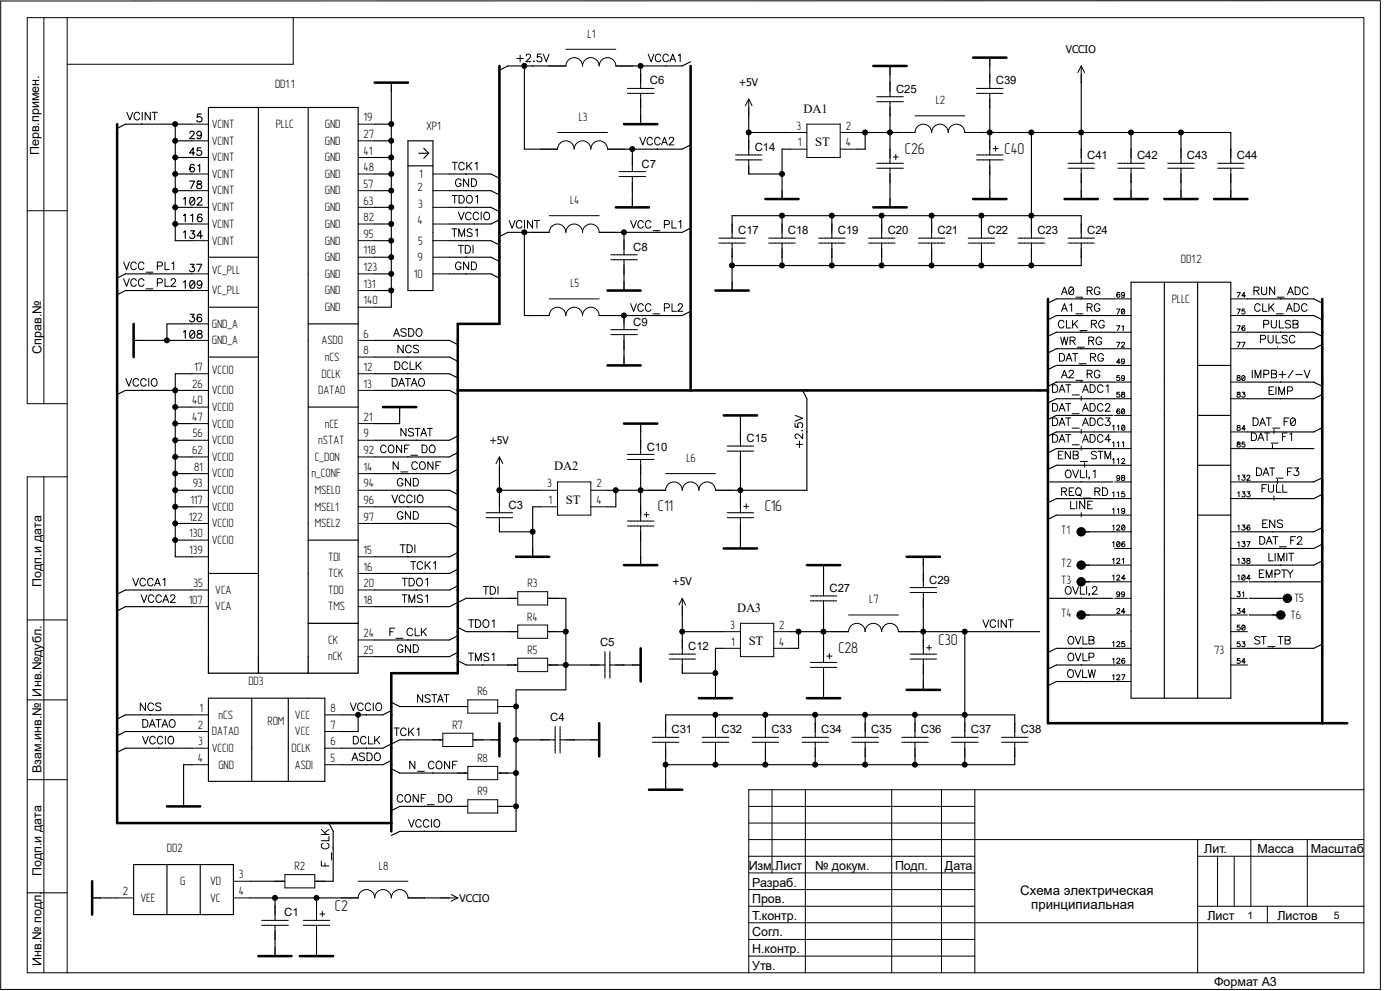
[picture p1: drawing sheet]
<svg xmlns="http://www.w3.org/2000/svg" width="420mm" height="297mm" viewBox="0 0 420 297" stroke-linecap="round" stroke-linejoin="round" font-family="sans-serif">
<defs><g id="words">
<g font-size="4.7">
<text x="271.5" y="46.1">C26</text>
<text x="301.4" y="46.1">C40</text>
<text x="197.4" y="153.3">C11</text>
<text x="229.4" y="153.3">C16</text>
<text x="251.5" y="195.7">C28</text>
<text x="281.6" y="193.2">C30</text>
<text x="100.5" y="273">C2</text>
</g>
<g font-size="4">
<text x="306.1" y="268.2">Схема электрическая</text>
<text x="309.4" y="272.6">принципиальная</text>
</g>
<g font-size="3.8">
<text x="241.1" y="33.7">DA1</text>
<text x="11.7" y="46.5" transform="rotate(-90 11.7 46.5)">Перв.примен.</text>
<text x="244.6" y="43.7">ST</text>
<text x="12.4" y="106.1" transform="rotate(-90 12.4 106.1)">Справ.№</text>
<text x="166.3" y="141">DA2</text>
<text x="169.8" y="150.9">ST</text>
<text x="12.4" y="175.9" transform="rotate(-90 12.4 175.9)">Подп.и дата</text>
<text x="221.1" y="183.3">DA3</text>
<text x="224.6" y="193.3">ST</text>
<text x="12.4" y="208.7" transform="rotate(-90 12.4 208.7)">Инв.№дубл.</text>
<text x="12.4" y="231.7" transform="rotate(-90 12.4 231.7)">Взам.инв.№</text>
<text x="361.3" y="255.7">Лит.</text>
<text x="377.2" y="255.7">Масса</text>
<text x="393.2" y="255.7">Масштаб</text>
<text x="12.4" y="262.6" transform="rotate(-90 12.4 262.6)">Подп.и дата</text>
<text x="224.6" y="260.7">Изм.Лист</text>
<text x="244.6" y="260.7">№ докум.</text>
<text x="268.5" y="260.7">Подп.</text>
<text x="283.5" y="260.7">Дата</text>
<text x="225.6" y="265.7">Разраб.</text>
<text x="225.6" y="275.7">Т.контр.</text>
<text x="225.6" y="270.7">Пров.</text>
<text x="362.2" y="275.7">Лист</text>
<text x="383.2" y="275.7">Листов</text>
<text x="225.6" y="280.7">Согл.</text>
<text x="225.6" y="285.7">Н.контр.</text>
<text x="12.4" y="289.6" transform="rotate(-90 12.4 289.6)">Инв.№ подл.</text>
<text x="225.6" y="290.7">Утв.</text>
<text x="364.2" y="295.7">Формат А3</text>
</g>
<g font-size="3.6">
<text x="176.3" y="11.3">L1</text>
<text x="82.5" y="26.4">DD1.1</text>
<text x="280.7" y="31.2">L2</text>
<text x="63.5" y="38.4">VCINT</text>
<text x="82.7" y="38.3">PLLC</text>
<text x="97.5" y="38.4">GND</text>
<text x="109.1" y="41.4">27</text>
<text x="109.1" y="36.4">19</text>
<text x="127.8" y="38.9">XP1</text>
<text x="173.6" y="36.2">L3</text>
<text x="239" y="38.9">3</text>
<text x="253.7" y="38.9">2</text>
<text x="63.5" y="43.3">VCINT</text>
<text x="97.5" y="43.3">GND</text>
<text x="109.1" y="46.4">41</text>
<text x="239.3" y="43.9">1</text>
<text x="253.7" y="43.9">4</text>
<text x="63.5" y="53.3">VCINT</text>
<text x="63.5" y="48.3">VCINT</text>
<text x="97.5" y="53.3">GND</text>
<text x="97.5" y="48.3">GND</text>
<text x="109.1" y="51.3">48</text>
<text x="125.8" y="53.3">1</text>
<text x="63.5" y="58.3">VCINT</text>
<text x="97.5" y="58.3">GND</text>
<text x="109.1" y="56.3">57</text>
<text x="125.3" y="57.3">2</text>
<text x="63.5" y="63.3">VCINT</text>
<text x="97.5" y="63.3">GND</text>
<text x="109.1" y="61.3">63</text>
<text x="125.4" y="62.3">3</text>
<text x="171" y="61.2">L4</text>
<text x="63.5" y="68.3">VCINT</text>
<text x="97.5" y="68.3">GND</text>
<text x="109.1" y="71.3">95</text>
<text x="109.1" y="66.3">82</text>
<text x="125.3" y="67.3">4</text>
<text x="63.5" y="73.3">VCINT</text>
<text x="97.5" y="73.3">GND</text>
<text x="109.1" y="76.2">118</text>
<text x="125.4" y="73.3">5</text>
<text x="63.5" y="82.3">VC_PLL</text>
<text x="97.5" y="78.3">GND</text>
<text x="97.5" y="83.2">GND</text>
<text x="109.1" y="81.2">123</text>
<text x="124.2" y="83.2">10</text>
<text x="125.3" y="78.3">9</text>
<text x="354.3" y="78.7">DD1.2</text>
<text x="63.5" y="88.2">VC_PLL</text>
<text x="97.5" y="88.2">GND</text>
<text x="109.1" y="86.2">131</text>
<text x="171.1" y="86.1">L5</text>
<text x="97.5" y="93.2">GND</text>
<text x="109.1" y="91.2">140</text>
<text x="351.5" y="90.7">PLLC</text>
<text x="63.5" y="98.2">GND_A</text>
<text x="109.1" y="101.2">6</text>
<text x="63.5" y="103.2">GND_A</text>
<text x="96.5" y="103.2">ASDO</text>
<text x="109.1" y="106.2">8</text>
<text x="58.2" y="111.2">17</text>
<text x="63.5" y="112.2">VCCIO</text>
<text x="96.5" y="113.2">DCLK</text>
<text x="97.5" y="108.2">nCS</text>
<text x="109.1" y="111.2">12</text>
<text x="57.7" y="116.2">26</text>
<text x="63.5" y="118.2">VCCIO</text>
<text x="95.5" y="118.2">DATAO</text>
<text x="109.1" y="116.2">13</text>
<text x="57.7" y="121.2">40</text>
<text x="63.5" y="123.1">VCCIO</text>
<text x="57.7" y="126.1">47</text>
<text x="57.8" y="131.1">56</text>
<text x="63.5" y="128.1">VCCIO</text>
<text x="97.5" y="128.1">nCE</text>
<text x="109.1" y="131.1">9</text>
<text x="109.1" y="126.1">21</text>
<text x="57.7" y="136.1">62</text>
<text x="63.5" y="133.1">VCCIO</text>
<text x="95.5" y="133.1">nSTAT</text>
<text x="109.1" y="136.1">92</text>
<text x="58.2" y="141.1">81</text>
<text x="63.5" y="138.1">VCCIO</text>
<text x="63.5" y="143.1">VCCIO</text>
<text x="93.5" y="143.1">n_CONF</text>
<text x="94.4" y="138.1">C_DON</text>
<text x="109.1" y="141.1">14</text>
<text x="205.9" y="138.5">L6</text>
<text x="57.8" y="146.1">93</text>
<text x="63.5" y="148.1">VCCIO</text>
<text x="94.4" y="148.1">MSEL0</text>
<text x="109.1" y="146.1">94</text>
<text x="164.2" y="146.1">3</text>
<text x="178.9" y="146.1">2</text>
<text x="57.1" y="151">117</text>
<text x="63.5" y="153.1">VCCIO</text>
<text x="94.4" y="153.1">MSEL1</text>
<text x="109.1" y="151">96</text>
<text x="164.5" y="151">1</text>
<text x="178.9" y="151">4</text>
<text x="56.6" y="156">122</text>
<text x="56.8" y="161">130</text>
<text x="63.5" y="158">VCCIO</text>
<text x="94.4" y="158">MSEL2</text>
<text x="109.1" y="156">97</text>
<text x="318.4" y="160">T1</text>
<text x="56.8" y="166">139</text>
<text x="63.5" y="163">VCCIO</text>
<text x="109.1" y="166">15</text>
<text x="98.5" y="168">TDI</text>
<text x="98.5" y="173">TCK</text>
<text x="109.1" y="171">16</text>
<text x="318.4" y="170">T2</text>
<text x="58" y="176">35</text>
<text x="64.6" y="178">VCA</text>
<text x="98.5" y="178">TDO</text>
<text x="109.1" y="176">20</text>
<text x="158.2" y="176">R3</text>
<text x="318.4" y="175">T3</text>
<text x="56.6" y="181">107</text>
<text x="64.6" y="183">VCA</text>
<text x="98.5" y="183">TMS</text>
<text x="109.1" y="181">18</text>
<text x="158.2" y="186">R4</text>
<text x="260.8" y="180.8">L7</text>
<text x="318.4" y="185">T4</text>
<text x="387.2" y="185.5">T6</text>
<text x="388.2" y="180.5">T5</text>
<text x="109.1" y="191">24</text>
<text x="219" y="188.5">3</text>
<text x="233.8" y="188.5">2</text>
<text x="98.5" y="193">CK</text>
<text x="98.5" y="198">nCK</text>
<text x="109.1" y="196">25</text>
<text x="158.2" y="196">R5</text>
<text x="219.4" y="193.5">1</text>
<text x="233.8" y="193.5">4</text>
<text x="364.2" y="196">73</text>
<text x="74.5" y="205.4">DD3</text>
<text x="143.2" y="208.4">R6</text>
<text x="59.8" y="213.4">1</text>
<text x="65.5" y="215.4">nCS</text>
<text x="88.5" y="215.4">VCC</text>
<text x="99.1" y="213.4">8</text>
<text x="59.3" y="218.4">2</text>
<text x="63.5" y="220.4">DATAO</text>
<text x="80.3" y="217.3">ROM</text>
<text x="88.5" y="220.4">VCC</text>
<text x="99.1" y="218.4">7</text>
<text x="135.7" y="218.4">R7</text>
<text x="59.5" y="223.4">3</text>
<text x="63.5" y="225.4">VCCIO</text>
<text x="87.5" y="225.4">DCLK</text>
<text x="99.1" y="223.4">6</text>
<text x="59.3" y="228.3">4</text>
<text x="65.5" y="230.3">GND</text>
<text x="88.5" y="230.3">ASDI</text>
<text x="99.1" y="228.3">5</text>
<text x="143.2" y="228.3">R8</text>
<text x="143.2" y="238.3">R9</text>
<text x="50.1" y="255.3">DD2</text>
<text x="71.7" y="263.3">3</text>
<text x="88.3" y="260.8">R2</text>
<text x="113.7" y="260.6">L8</text>
<text x="36.9" y="268.3">2</text>
<text x="54.1" y="265.3">G</text>
<text x="63" y="265.3">VD</text>
<text x="71.7" y="268.3">4</text>
<text x="42.1" y="270.3">VEE</text>
<text x="63" y="270.3">VC</text>
</g>
<g font-size="3.4">
<text x="195" y="25.3">C6</text>
<text x="268.8" y="27.8">C25</text>
<text x="298.7" y="25.3">C39</text>
<text x="226.4" y="45.3">C14</text>
<text x="326.1" y="47.8">C41</text>
<text x="341.1" y="47.8">C42</text>
<text x="356.1" y="47.8">C43</text>
<text x="371.1" y="47.8">C44</text>
<text x="192.5" y="50.2">C7</text>
<text x="221.4" y="70.2">C17</text>
<text x="236.4" y="70.2">C18</text>
<text x="251.3" y="70.2">C19</text>
<text x="266.3" y="70.2">C20</text>
<text x="281.3" y="70.2">C21</text>
<text x="296.2" y="70.2">C22</text>
<text x="311.2" y="70.2">C23</text>
<text x="326.1" y="70.2">C24</text>
<text x="190" y="75.2">C8</text>
<text x="190" y="97.6">C9</text>
<text x="194" y="135">C10</text>
<text x="223.9" y="132.5">C15</text>
<text x="152.6" y="152.5">C3</text>
<text x="248.9" y="177.4">C27</text>
<text x="278.8" y="174.9">C29</text>
<text x="180" y="193.5">C5</text>
<text x="206.5" y="194.9">C12</text>
<text x="165.1" y="215.9">C4</text>
<text x="201.5" y="219.8">C31</text>
<text x="216.5" y="219.8">C32</text>
<text x="231.4" y="219.8">C33</text>
<text x="246.4" y="219.8">C34</text>
<text x="261.3" y="219.8">C35</text>
<text x="276.3" y="219.8">C36</text>
<text x="291.3" y="219.8">C37</text>
<text x="306.2" y="219.8">C38</text>
<text x="85.3" y="274.7">C1</text>
</g>
<g font-size="3.2">
<text x="319.7" y="15.9">VCCIO</text>
<text x="221.6" y="25.9">+5V</text>
<text x="146.8" y="133.1">+5V</text>
<text x="201.7" y="175.5">+5V</text>
<text x="137.9" y="270.3">VCCIO</text>
</g>
<g font-size="3.1">
<text x="374.2" y="275.4">1</text>
<text x="400.2" y="275.4">5</text>
</g>
</g></defs>
<g fill="none" stroke="#000" stroke-width=".76">
<path d="M149.8 19.8v77.3h-12.5v104.7h-19.9v47.4M207.2 19.8v97.2M262 19.8h10M291.9 17.3h10M35.1 37.2v209.5h82.3M112.4 24.8h10M187.2 37.2h10M229.6 59.6h10M291.9 59.6h10M319.4 59.6h10M334.3 59.6h10M349.3 59.6h10"/>
<path d="M364.2 59.6h10M184.7 62.1h10M262 62.1h10M40.1 97.1v9.9M182.2 87.1h10M214.6 87.1h10M314.4 89.6v127.1h89.8M396.7 89.6v127.1M137.3 117h177.1M182.2 109.5h10M114.9 122h10M187.2 127h10"/>
<path d="M217.1 124.5h10M154.8 166.9h10M187.2 169.4h10M217.1 164.4h10M242.1 169.4h10M272 166.9h10M192.2 194.3v10M149.8 216.7v10M179.7 216.7v10M209.7 209.3h9.9M242.1 209.3h10M272 206.8h10"/>
<path d="M194.7 236.7h10M50.1 241.7h10M27.6 264.1v10M77.5 286.6h10M90 286.6h9.9"/>
</g>
<g fill="none" stroke="#000" stroke-width=".34">
<path d="M157.3 19.8v24.9h5M164.8 19.8h-12.4l-2.6 1.2M192.2 19.8v2.5M207.2 18.5l-2.6 1.3h-14.9M296.9 19.8v2.5M52.6 37.2v34.9h5M57 39.9l.4-.6 .6 .1 .3 .4-.3 .7-1.1 1.1h1.5M57.6 37.2h-20l-2.5 1.3M60.4 34.2h-1.1l-.2 1a.84 .84 0 0 1 1.3-.1 .84 .84 0 0 1-.1 1.3 .84 .84 0 0 1-1.2-.3M77.5 32.2v164.6M92.5 32.2v164.6M112.4 37.2h5"/>
<path d="M117.4 27.2v64.9h-5M192.2 32.2v2.5M224.6 34.7v7.5M224.6 39.7h12.5M257 39.7h12.5M259.5 39.7v5h-2.5M267 22.3v2.5M267 34.7v10M294.4 39.7h74.8v5M296.9 32.2v10M309.4 39.7v27.4M324.4 24.8v19.9"/>
<path d="M339.3 39.7v5M354.3 39.7v5M52.6 52.2h5M52.6 57.1h5M52.6 47.2h5M52.6 42.2h5M55 59.6l.6-.4v2.3M56.9 54.3h1.5l-1.1 2.2M57.2 59.3a.8 .8 0 0 1 1.1 .3 1.09 1.09 0 0 1 .1 1.3 1.09 1.09 0 0 1-1.2 .5 1.79 1.79 0 0 1 0-2.1zM58.3 49.6l-.1-.2a.8 .8 0 0 0-1.1 .3 1.33 1.33 0 0 0 .5 1.8 .69 .69 0 0 0 .8-.6 .69 .69 0 0 0-.7-.8 .69 .69 0 0 0-.7 .7M58.3 59.6l-1.3 1.4M58.5 45.8h-1.6l1.1-1.5v2.3"/>
<path d="M59.2 54.4l-.1 .4 .3 .3a.95 .95 0 0 1 1.1 1 .74 .74 0 0 1-.9 .4 .74 .74 0 0 1-.5-.9l1.2-.6 .1-.4a.86 .86 0 0 0-1.2-.2zM59.2 59.7l.4-.5 .7 .1 .2 .3v.5l-1.4 1.4h1.6M59.4 49.7l.5-.4v2.2M60.3 44.3h-1.1l-.1 1a.8 .8 0 0 1 1.3 0 .8 .8 0 0 1-.2 1.2 .8 .8 0 0 1-1.2-.4M60.4 40.1a.7 .7 0 0 1-1 .5 .7 .7 0 0 1-.2-1.1 .7 .7 0 0 1 1.1 .2l.1 .4a1.02 1.02 0 0 1-.8 1.5l-.5-.3M112.4 52.2h5M112.4 57.1h5M112.4 47.2h5M112.4 42.2h5M122.4 42.2h7.5v44.9h-7.5zM122.4 49.7h7.5M125.6 45.9h3"/>
<path d="M127.1 44.4l1.5 1.5M128.6 45.9l-1.5 1.6M134.9 52.2h12.4l2.5 1.2M134.9 57.1h12.4l2.5 1.3M189.7 44.7v2.5M189.7 57.1v2.5M207.2 43.4l-2.6 1.3h-17.4M224.6 52.2h10M237.1 44.7h-2.5v12.4M267 54.7v4.9M296.9 52.2v4.9M324.4 54.7v2.4"/>
<path d="M339.3 54.7v2.4M354.3 54.7v2.4M369.2 54.7v2.4M52.6 67.1h5M52.6 62.1h5M55 64.6l.6-.4v2.3M55 69.6l.6-.4v2.3M57.1 79.2h1.2l-.7 .9a.76 .76 0 0 1 .6 1.2 .76 .76 0 0 1-1.3-.3M57.1 69.2h1.2l-.6 .9a.77 .77 0 0 1 .5 1.2 .77 .77 0 0 1-1.3-.3M57.2 64.6l.6-.4v2.3M59 79.2h1.5l-1.1 2.2M60.5 64.5v-.2a.8 .8 0 0 0-1.1 .3 1.3 1.3 0 0 0 .5 1.9 .71 .71 0 0 0 .7-.7 .71 .71 0 0 0-.6-.8 .71 .71 0 0 0-.8 .7"/>
<path d="M60.7 70.7h-1.6l1.1-1.5v2.3M62.5 77.1h15M112.4 67.1h5M112.4 72.1h5M112.4 62.1h5M112.4 77.1h5M134.9 72.1h12.4l2.5 1.3M134.9 62.1h12.4l2.5 1.3M134.9 77.1h12.4l2.5 1.3M149.8 65.9l-2.5 1.2h-12.4M157.3 69.6v25h2.5M159.8 69.6h-7.4l-2.6 1.3"/>
<path d="M187.2 69.6v2.5M207.2 68.4l-2.6 1.2h-19.9M219.6 67.1v-2.5h104.8v2.5M219.6 77.1v7.5M234.6 64.6v2.5M234.6 77.1v2.5M249.6 64.6v2.5M249.6 77.1v2.5M264.5 64.6v2.5M264.5 77.1v2.5M279.5 64.6v2.5M279.5 77.1v2.5"/>
<path d="M294.4 64.6v2.5M294.4 77.1v2.5M309.4 77.1v2.5M324.4 77.1v2.5h-104.8M55 99.5l.6-.4v2.2M55 84.5l.6-.4v2.3M57.1 94.2h1.2l-.7 .8a.76 .76 0 0 1 .6 1.3 .76 .76 0 0 1-1.3-.3M57.2 99.1a.8 .8 0 0 1 1.1 .4 1.09 1.09 0 0 1 .1 1.3 1.09 1.09 0 0 1-1.2 .5 1.79 1.79 0 0 1 0-2.2zM57.2 84.2a.8 .8 0 0 1 1.1 .3 1.09 1.09 0 0 1 .1 1.3 1.09 1.09 0 0 1-1.2 .5 1.79 1.79 0 0 1 0-2.1zM57.6 87.1h-20l-2.5 1.2M57.6 82.1h-20l-2.5 1.3M57.6 97.1h-7.5v4.9"/>
<path d="M58.3 99.5l-1.3 1.4M58.3 84.5l-1.3 1.5M59.4 99.1v.7l.6 .2a.66 .66 0 0 1 .7 .6 .66 .66 0 0 1-.6 .7l-.9-.2a.84 .84 0 0 1 .1-.9 .84 .84 0 0 1 .9-.3l.3-.5a.86 .86 0 0 0-1.1-.3zM60.4 94.5l-.1-.2a.8 .8 0 0 0-1.1 .3 1.33 1.33 0 0 0 .6 1.8 .69 .69 0 0 0 .7-.6 .69 .69 0 0 0-.6-.7 .69 .69 0 0 0-.8 .6M60.5 84.9a.72 .72 0 0 1-1 .6 .72 .72 0 0 1-.2-1.2 .72 .72 0 0 1 1.2 .2v.4a1.04 1.04 0 0 1-.9 1.5l-.4-.3M62.5 92.1h15M92.5 97.1h14.9M112.4 87.1h5M112.4 82.1h5M134.9 82.1h12.4l2.5 1.3M187.2 82.1v2.5M207.2 93.3l-2.6 1.3h-19.9"/>
<path d="M334.3 94.6h-17.4l-2.5 1.2M334.3 99.6h-17.4l-2.5 1.2M334.3 89.6h-17.4l-2.5 1.2M339.3 84.6h29.9v124.7h-29.9zM349.3 84.6v124.7M359.3 84.6v124.7M374.2 94.6h19.9l2.6 1.2M374.2 99.6h19.9l2.6 1.2M374.2 89.6h19.9l2.6 1.2M42.6 102h15M57.6 117h-20l-2.5 1.3M57.6 112h-5v54.9h5"/>
<path d="M62.5 107h15M112.4 112h22.4l2.5 1.3M112.4 117h22.4l2.5 1.3M112.4 107h22.4l2.5 1.3M112.4 102h22.4l2.5 1.3M187.2 104.5v2.5M240.8 117l1.3 2.5v27.4h-22.5M334.3 119.5h-17.4l-2.5 1.3M334.3 114.5h-17.4l-2.5 1.3M334.3 109.5h-17.4l-2.5 1.3M334.3 104.5h-17.4l-2.5 1.3M359.3 109.5h9.9"/>
<path d="M374.2 114.5h19.9l2.6 1.3M396.7 118.2l-2.6 1.3h-19.9M396.7 103.3l-2.6 1.2h-19.9M52.6 136.9h5M52.6 132h5M52.6 122h5M52.6 127h5M92.5 122h14.9M119.9 124.5v2.5h-7.5M137.3 135.7l-2.5 1.2h-22.4M137.3 130.7l-2.5 1.3h-22.4M192.2 129.5v2.5"/>
<path d="M222.1 127v2.5M222.1 139.4v10M333.8 124.5h-16.9l-2.5 1.2M334.3 139.4h-17.4l-2.5 1.3M334.3 129.5h-17.4l-2.5 1.2M334.3 134.5h-17.4l-2.5 1.2M359.3 124.5h9.9M359.3 139.4h9.9M374.2 134.5h20M396.7 128.2l-2.6 1.3h-19.9M52.6 146.9h5M52.6 151.9h5"/>
<path d="M52.6 156.9h5M52.6 141.9h5M112.4 151.9h22.4l2.5 1.3M112.4 146.9h22.4l2.5 1.3M112.4 156.9h22.4l2.5 1.3M137.3 140.7l-2.5 1.2h-22.4M149.8 146.9h12.5M149.8 141.9v7.5M149.8 159.4h10M162.3 151.9h-2.5v12.5M182.2 146.9h12.5M184.7 146.9v5h-2.5"/>
<path d="M192.2 141.9v10M222.1 159.4v2.5M314.9 144.4h18.9M324.3 159.4h10M334.3 154.4h-17.4l-2.5 1.3M334.3 149.4h-17.4l-2.5 1.3M359.3 154.4h9.9M396.7 158.1l-2.6 1.3h-19.9M396.7 143.2l-2.6 1.2h-19.9M396.7 148.2l-2.6 1.2h-19.9M52.6 161.9h5M57.6 176.8h-20l-2.5 1.3"/>
<path d="M62.5 171.9h15M92.5 161.9h14.9M137.3 175.6l-2.5 1.2h-22.4M137.3 165.6l-2.5 1.3h-22.4M137.3 170.6l-2.5 1.3h-22.4M152.3 179.3h-12.4l-2.6 1.3M167.3 179.3h2.5v27.5h-15v42.4h-34.9l-2.5 1.2M192.2 161.9v5M247.1 171.9v2.5M277 169.4v2.5M314.9 179.3h18.9M324.3 174.4h10"/>
<path d="M324.3 169.4h10M374.7 179.3h9.5M374.7 174.4h21.5M396.7 168.1l-2.6 1.3h-19.9M396.7 163.1l-2.6 1.3h-19.9M57.6 181.8h-20l-2.5 1.3M62.5 196.8v-164.6h44.9v164.6M137.3 195.5l-2.5 1.3h-22.4M137.3 190.5l-2.5 1.3h-22.4M137.3 180.6l-2.5 1.2h-22.4M137.3 198l2.6 1.3h12.4M137.3 188l2.6 1.3h12.4"/>
<path d="M167.3 199.3h9.9M167.3 189.3h2.5M187.2 199.3h2.5M204.7 184.3v7.5M204.7 189.3h12.4M217.1 194.3h-2.5v12.5M237.1 189.3h12.5M239.6 189.3v5h-2.5M247.1 184.3v10M274.5 189.3h37.4M277 181.8v10M289.4 189.3v27.4"/>
<path d="M324.3 184.3h10M334.3 199.3h-17.4l-2.5 1.2M334.3 194.3h-17.4l-2.5 1.3M374.7 184.3h9.6M396.7 193l-2.6 1.3h-19.9M57.6 219.2h-20l-2.5 1.3M57.6 214.2h-20l-2.5 1.3M62.5 209.3h35v24.9h-35zM75.5 209.3v24.9M86.5 209.3v24.9M107.4 214.2v5h-5M117.4 213l-2.5 1.2h-12.5"/>
<path d="M117.4 210.5l2.5 1.3h17.4M152.3 211.8h2.5M199.7 216.7v-2.5h104.7v2.5M204.7 201.8h9.9M214.6 214.2v2.5M229.6 214.2v2.5M244.6 214.2v2.5M247.1 204.3v2.5M259.5 214.2v2.5M274.5 214.2v2.5M277 201.8v2.5M334.3 204.3h-17.4l-2.5 1.2"/>
<path d="M57.6 229.2h-2.5v10M57.6 224.2h-20l-2.5 1.3M117.4 227.9l-2.5 1.3h-12.5M117.4 223l-2.5 1.2h-12.5M117.4 230.4l2.5 1.3h17.4M129.9 221.7h-10l-2.5 1.3M144.8 221.7h2.5M152.3 231.7h2.5M154.8 221.7h7.5M172.3 221.7h4.9M199.7 226.7v7.5M214.6 226.7v2.5"/>
<path d="M229.6 226.7v2.5M244.6 226.7v2.5M259.5 226.7v2.5M274.5 226.7v2.5M289.4 226.7v2.5M304.4 226.7v2.5h-104.7M40.1 259.1h29.9v15h-29.9zM50.1 259.1v15M60.1 259.1v15M98.7 246.7l1.2 2.5v14.9h-2.4M137.3 241.7h-17.4l-2.5 1.3M152.3 241.7h2.5"/>
<path d="M30.1 269.1h5M75 264.1h7.5M75 269.1h27.4M82.5 269.1v2.5M95 269.1v2.5M127.4 269.1h5M82.5 281.6v2.5M95 281.6v2.5"/>
</g>
<g fill="#000" stroke="#000" stroke-width=".3">
<circle cx="157.3" cy="19.7" r=".74"/>
<circle cx="192.2" cy="19.7" r=".74"/>
<circle cx="52.6" cy="37.2" r=".74"/>
<circle cx="117.4" cy="37.2" r=".74"/>
<circle cx="224.6" cy="39.7" r=".74"/>
<circle cx="259.5" cy="39.7" r=".74"/>
<circle cx="267" cy="39.7" r=".74"/>
<circle cx="296.9" cy="39.7" r=".74"/>
<circle cx="309.4" cy="39.7" r=".74"/>
<circle cx="324.3" cy="39.7" r=".74"/>
<circle cx="339.3" cy="39.7" r=".74"/>
<circle cx="354.3" cy="39.7" r=".74"/>
<circle cx="52.6" cy="57.1" r=".74"/>
<circle cx="52.6" cy="52.1" r=".74"/>
<circle cx="52.6" cy="42.2" r=".74"/>
<circle cx="52.6" cy="47.2" r=".74"/>
<circle cx="117.4" cy="52.1" r=".74"/>
<circle cx="117.4" cy="42.2" r=".74"/>
<circle cx="117.4" cy="47.2" r=".74"/>
<circle cx="117.4" cy="57.1" r=".74"/>
<circle cx="189.7" cy="44.7" r=".74"/>
<circle cx="234.6" cy="52.1" r=".74"/>
<circle cx="52.6" cy="67.1" r=".74"/>
<circle cx="52.6" cy="62.1" r=".74"/>
<circle cx="117.4" cy="62.1" r=".74"/>
<circle cx="117.4" cy="77.1" r=".74"/>
<circle cx="117.4" cy="67.1" r=".74"/>
<circle cx="117.4" cy="72.1" r=".74"/>
<circle cx="157.3" cy="69.6" r=".74"/>
<circle cx="187.2" cy="69.6" r=".74"/>
<circle cx="219.6" cy="79.6" r=".74"/>
<circle cx="234.6" cy="64.6" r=".74"/>
<circle cx="234.6" cy="79.6" r=".74"/>
<circle cx="249.5" cy="79.6" r=".74"/>
<circle cx="249.5" cy="64.6" r=".74"/>
<circle cx="264.5" cy="79.6" r=".74"/>
<circle cx="264.5" cy="64.6" r=".74"/>
<circle cx="279.5" cy="64.6" r=".74"/>
<circle cx="279.5" cy="79.6" r=".74"/>
<circle cx="294.4" cy="79.6" r=".74"/>
<circle cx="294.4" cy="64.6" r=".74"/>
<circle cx="309.4" cy="79.6" r=".74"/>
<circle cx="309.4" cy="64.6" r=".74"/>
<circle cx="117.4" cy="87.1" r=".74"/>
<circle cx="117.4" cy="82.1" r=".74"/>
<circle cx="187.2" cy="94.6" r=".74"/>
<circle cx="50.1" cy="102" r=".74"/>
<circle cx="52.6" cy="117" r=".74"/>
<circle cx="52.6" cy="126.9" r=".74"/>
<circle cx="52.6" cy="122" r=".74"/>
<circle cx="52.6" cy="131.9" r=".74"/>
<circle cx="52.6" cy="136.9" r=".74"/>
<circle cx="52.6" cy="151.9" r=".74"/>
<circle cx="52.6" cy="146.9" r=".74"/>
<circle cx="52.6" cy="141.9" r=".74"/>
<circle cx="52.6" cy="156.9" r=".74"/>
<circle cx="149.8" cy="146.9" r=".74"/>
<circle cx="159.8" cy="159.4" r=".74"/>
<circle cx="184.7" cy="146.9" r=".74"/>
<circle cx="192.2" cy="146.9" r=".74"/>
<circle cx="222.1" cy="146.9" r=".74"/>
<circle cx="52.6" cy="161.9" r=".74"/>
<circle cx="169.7" cy="199.3" r=".74"/>
<circle cx="169.7" cy="189.3" r=".74"/>
<circle cx="204.7" cy="189.3" r=".74"/>
<circle cx="239.5" cy="189.3" r=".74"/>
<circle cx="247" cy="189.3" r=".74"/>
<circle cx="277" cy="189.3" r=".74"/>
<circle cx="289.4" cy="189.3" r=".74"/>
<circle cx="107.4" cy="214.2" r=".74"/>
<circle cx="154.8" cy="211.7" r=".74"/>
<circle cx="214.6" cy="214.2" r=".74"/>
<circle cx="214.6" cy="201.7" r=".74"/>
<circle cx="229.6" cy="214.2" r=".74"/>
<circle cx="244.5" cy="214.2" r=".74"/>
<circle cx="259.5" cy="214.2" r=".74"/>
<circle cx="274.5" cy="214.2" r=".74"/>
<circle cx="289.4" cy="214.2" r=".74"/>
<circle cx="154.8" cy="231.7" r=".74"/>
<circle cx="154.8" cy="221.7" r=".74"/>
<circle cx="199.7" cy="229.2" r=".74"/>
<circle cx="214.6" cy="229.2" r=".74"/>
<circle cx="229.6" cy="229.2" r=".74"/>
<circle cx="244.5" cy="229.2" r=".74"/>
<circle cx="259.5" cy="229.2" r=".74"/>
<circle cx="274.5" cy="229.2" r=".74"/>
<circle cx="289.4" cy="229.2" r=".74"/>
<circle cx="154.8" cy="241.7" r=".74"/>
<circle cx="82.5" cy="269.1" r=".74"/>
<circle cx="94.9" cy="269.1" r=".74"/>
</g>
<g fill="none" stroke="#000" stroke-width=".3">
<path d="M13.2 5.3v115.7M20.2 5.3v286.2M88 5.3v14h-67.8M155.1 17.5h1.9M156 16.6v1.9M157.9 16.8l.2-.5 .6-.1 .5 .7-1.5 1.6h1.6M159.8 19.6v.2M160.1 18.3v.2zM162.3 16.2h-1.1v1a.8 .8 0 0 1 1.2 0 .8 .8 0 0 1-.2 1.2 .8 .8 0 0 1-1.2-.3M163 16.2l.9 2.3 .8-2.3M164.8 19.8h5a2.5 2.5 0 0 1 2.5-2.5 2.5 2.5 0 0 1 2.5 2.5 2.5 2.5 0 0 1 2.4-2.5 2.5 2.5 0 0 1 2.5 2.5 2.5 2.5 0 0 1 2.5-2.5 2.5 2.5 0 0 1 2.5 2.5h5M169.8 14.8h14.9"/>
<path d="M194.4 16.2l.9 2.3 .9-2.3M198.2 16.8a.85 .85 0 0 0-.9-.6 .85 .85 0 0 0-.7 .9v.6a.86 .86 0 0 0 .7 .8 .86 .86 0 0 0 .9-.5M199.7 19.6v.2M200.5 16.8a.85 .85 0 0 0-.9-.6 .85 .85 0 0 0-.7 .9v.6a.86 .86 0 0 0 .7 .8 .86 .86 0 0 0 .9-.5M201 18.5l.8-2.3 .9 2.3M201.3 17.7h1.1M203.5 16.7l.5-.5v2.3M267 19.8v2.5M296.9 17.3v2.5M324.4 19.8v5M324.4 19.8l-1.1 2M324.4 19.8l1 2"/>
<path d="M409 5.3h-400.8v115.7h12M409.2 5.3v286.2h-401v-148.6h12M414 .2l-413.8 .1v296.2h413.9v-296.2M38.1 33.7l.8 2.2 .9-2.2M41.9 34.2a.85 .85 0 0 0-1-.5 .85 .85 0 0 0-.7 .8 .97 .97 0 0 0 .3 1.3 .97 .97 0 0 0 1.3-.2l.1-.2M42.6 37.1v.1M42.7 33.7v2.2M45.1 33.7v2.2l-1.5-2.2v2.2M45.6 33.7h1.6M46.4 33.7v2.2M57.6 37.2h4.9M107.4 37.2h5"/>
<path d="M117.4 24.8v2.4M167.3 39.7h14.9M188.2 28h8M188.2 26.5h8M192.2 22.3v4.2M192.2 28v4.2M192.2 34.7v2.5M224.6 29.7v5M224.6 29.7l1 2M224.6 29.7l-1 2M237.1 39.7h5M242.1 37.2h10v10h-10z"/>
<path d="M252.1 39.7h4.9M263 30.5h8M263 29h8M267 24.8v4.2M267 30.5v4.2M269.5 39.7h5a2.5 2.5 0 0 1 2.5-2.5 2.5 2.5 0 0 1 2.5 2.5 2.48 2.48 0 0 1 2.5-2.5 2.48 2.48 0 0 1 2.4 2.5 2.5 2.5 0 0 1 2.5-2.5 2.5 2.5 0 0 1 2.5 2.5h5M274.5 34.7h14.9M292.9 28h8M292.9 26.5h8M296.9 22.3v4.2M296.9 28v4.2M57.6 52.2h4.9"/>
<path d="M57.6 57.1h4.9M57.6 47.2h4.9M57.6 42.2h4.9M107.4 52.2h5M107.4 57.1h5M107.4 47.2h5M107.4 42.2h5M129.9 52.2h5M129.9 57.1h5M135.6 58.6h1.6M135.7 48.6h1.5M136.4 58.6v2.3"/>
<path d="M136.4 48.6v2.3M137.7 58.6h.8a1.2 1.2 0 0 1 .8 1.1 1.2 1.2 0 0 1-.8 1.2h-.8zM138.3 54.1a.85 .85 0 0 0-1-.5 .85 .85 0 0 0-.6 .9v.5a.83 .83 0 0 0 .8 .9 .83 .83 0 0 0 .8-.9h-.5M139.3 49.2a.85 .85 0 0 0-1-.6 .85 .85 0 0 0-.7 .9v.6a.86 .86 0 0 0 .7 .8 .86 .86 0 0 0 1-.5M139.8 52v.2M139.8 57v.1M140 48.6v2.3M140.2 58.9l.4-.3a1.11 1.11 0 0 1 1.1 1.2 1.11 1.11 0 0 1-1.3 1l-.5-.8zM140.6 53.6v2.3l-1.5-2.3v2.3M140.6 49.7l1 1.2M141.4 53.6h.8a1.22 1.22 0 0 1 .8 1.1 1.22 1.22 0 0 1-.8 1.2h-.8zM141.6 48.6l-1.6 1.6"/>
<path d="M142.5 49.1l.6-.5v2.3M142.7 59l.6-.4v2.3M162.3 44.7h5a2.5 2.5 0 0 1 2.5-2.5 2.5 2.5 0 0 1 2.5 2.5 2.5 2.5 0 0 1 2.5-2.5 2.5 2.5 0 0 1 2.4 2.5 2.5 2.5 0 0 1 2.5-2.5 2.5 2.5 0 0 1 2.5 2.5h5M185.7 52.9h8M185.7 51.4h8M189.7 47.2v4.2M189.7 52.9v4.2M189.7 59.6v2.5M191.9 41.1l.9 2.3 .9-2.3M195.7 41.7a.85 .85 0 0 0-.9-.6 .85 .85 0 0 0-.7 .9v.6a.86 .86 0 0 0 .7 .8 .86 .86 0 0 0 .9-.5M197.2 44.6v.1M198 41.7a.85 .85 0 0 0-.9-.6 .85 .85 0 0 0-.7 .9v.6a.86 .86 0 0 0 .7 .8 .86 .86 0 0 0 .9-.5"/>
<path d="M198.5 43.4l.8-2.3 .9 2.3M198.8 42.7h1.1M200.8 41.7l.2-.4 .6-.2 .4 .3 .1 .4-1.4 1.6h1.5M220.6 47.9h8M220.6 46.4h8M224.6 42.2v4.2M224.6 47.9v4.3M234.6 57.1v2.5M237.1 44.7h5M252.1 44.7h4.9M263 50.4h8M263 48.9h8"/>
<path d="M267 44.7v4.2M267 50.4v4.3M267 59.6v2.5M268 47h1.5M268.7 46.3v1.5M292.9 47.9h8M292.9 46.4h8M296.9 42.2v4.2M296.9 47.9v4.3M296.9 57.1v2.5M297.9 44.5h1.5M298.7 43.8v1.5"/>
<path d="M320.4 50.4h7.9M320.4 48.9h7.9M324.4 44.7v4.2M324.4 50.4v4.3M324.4 57.1v2.5M335.3 50.4h8M335.3 48.9h8M339.3 44.7v4.2M339.3 50.4v4.3M339.3 57.1v2.5M350.3 50.4h8M350.3 48.9h8"/>
<path d="M354.3 44.7v4.2M354.3 50.4v4.3M354.3 57.1v2.5M365.3 50.4h7.9M365.3 48.9h7.9M369.2 44.7v4.2M369.2 50.4v4.3M369.2 57.1v2.5M8.2 63.2h12M37.1 78.5l.9 2.3 .8-2.3M40.9 79.1a.85 .85 0 0 0-1-.6 .85 .85 0 0 0-.7 .9v.6a.86 .86 0 0 0 .7 .8 .86 .86 0 0 0 1-.5M43.2 79.1a.85 .85 0 0 0-1-.6 .85 .85 0 0 0-.7 .9v.6a.86 .86 0 0 0 .7 .8 .86 .86 0 0 0 1-.5"/>
<path d="M47.2 79.8l1.3-.2 .2-.3-.2-.6-1.3-.2v2.3M49.5 78.5v2.3h1.3M51.6 79l.5-.5v2.3M57.6 67.1h4.9M57.6 62.1h4.9M57.6 72.1h4.9M107.4 77.1h5M107.4 67.1h5M107.4 62.1h5M107.4 72.1h5M129.9 77.1h5M129.9 67.1h5"/>
<path d="M129.9 62.1h5M129.9 72.1h5M135.6 68.6h1.5M136.3 68.6v2.3M137.5 73.5h1.5M137.5 63.6l.9 2.3 .8-2.3M137.6 70.9v-2.3l.9 2.3 .9-2.3v2.3M138.3 73.5v2.4M138.3 79.1a.85 .85 0 0 0-1-.6 .85 .85 0 0 0-.6 .9v.6a.83 .83 0 0 0 .8 .8 .83 .83 0 0 0 .8-.8h-.5M139.6 73.5h.8a1.25 1.25 0 0 1 .8 1.2 1.25 1.25 0 0 1-.8 1.2h-.8zM139.8 62v.1M139.8 72v.1"/>
<path d="M139.8 77v.1M140.6 78.5v2.3l-1.5-2.3v2.3M141.3 64.1a.85 .85 0 0 0-1-.5 .85 .85 0 0 0-.6 .9v.5a.86 .86 0 0 0 .6 .9 .86 .86 0 0 0 1-.5M141.4 78.5h.8a1.22 1.22 0 0 1 .8 1.2 1.22 1.22 0 0 1-.8 1.1h-.8zM141.6 68.9a.85 .85 0 0 0-.8-.4 .85 .85 0 0 0-.7 .6l.2 .4 1.1 .4 .2 .3v.4l-.5 .3-1-.3M141.9 73.5v2.4M142.3 67v.1M142.6 69l.6-.4v2.3M143.6 64.1a.85 .85 0 0 0-1-.5 .85 .85 0 0 0-.7 .9v.5a.86 .86 0 0 0 .7 .9 .86 .86 0 0 0 1-.5M144.4 63.6v2.3M145.3 63.9a.84 .84 0 0 1 1-.3 .84 .84 0 0 1 .6 .9v.5a.87 .87 0 0 1-.9 .9 .87 .87 0 0 1-.9-.9zM152.7 66.1l.9 2.3 .9-2.3"/>
<path d="M156.5 66.6a.85 .85 0 0 0-.9-.5 .85 .85 0 0 0-.7 .9 .97 .97 0 0 0 .3 1.2 .97 .97 0 0 0 1.3-.1v-.3M157.3 69.5v.1M157.4 66.1v2.3M159.8 66.1v2.3l-1.6-2.3v2.3M159.8 69.6h5a2.5 2.5 0 0 1 2.5-2.5 2.5 2.5 0 0 1 2.5 2.5 2.5 2.5 0 0 1 2.5-2.5 2.5 2.5 0 0 1 2.5 2.5 2.5 2.5 0 0 1 2.4-2.5 2.5 2.5 0 0 1 2.5 2.5h5M160.3 66.1h1.6M161.1 66.1v2.3M164.8 64.6h14.9M183.2 77.9h8M183.2 76.4h8M187.2 72.1v4.3M187.2 77.9v4.2"/>
<path d="M189.2 66.1l.9 2.3 .8-2.3M193 66.6a.85 .85 0 0 0-1-.5 .85 .85 0 0 0-.7 .9v.5a.86 .86 0 0 0 .7 .9 .86 .86 0 0 0 1-.5M195.3 66.6a.85 .85 0 0 0-1-.5 .85 .85 0 0 0-.7 .9v.5a.86 .86 0 0 0 .7 .9 .86 .86 0 0 0 1-.5M195.9 69.1h2.1M197.2 69.5v.1M199.3 67.3l1.3-.1 .2-.4-.2-.6-1.3-.1v2.3M201.6 66.1v2.3h1.3M203.7 66.5l.5-.4v2.3M215.6 72.9h8M215.6 71.4h8M219.6 67.1v4.3M219.6 72.9v4.2"/>
<path d="M230.6 72.9h8M230.6 71.4h8M234.6 67.1v4.3M234.6 72.9v4.2M245.6 72.9h7.9M245.6 71.4h7.9M249.6 67.1v4.3M249.6 72.9v4.2M260.5 72.9h8M260.5 71.4h8M264.5 67.1v4.3M264.5 72.9v4.2"/>
<path d="M275.5 72.9h8M275.5 71.4h8M279.5 67.1v4.3M279.5 72.9v4.2M290.4 72.9h8M290.4 71.4h8M294.4 67.1v4.3M294.4 72.9v4.2M305.4 72.9h8M305.4 71.4h8M309.4 67.1v4.3M309.4 72.9v4.2"/>
<path d="M320.4 72.9h7.9M320.4 71.4h7.9M324.4 67.1v4.3M324.4 72.9v4.2M37.1 83.5l.9 2.3 .8-2.3M40.9 84.1a.85 .85 0 0 0-1-.6 .85 .85 0 0 0-.7 .9v.6a.86 .86 0 0 0 .7 .8 .86 .86 0 0 0 1-.5M43.2 84.1a.85 .85 0 0 0-1-.6 .85 .85 0 0 0-.7 .9v.6a.86 .86 0 0 0 .7 .8 .86 .86 0 0 0 1-.5M43.8 86.6h2.1M43.8 81.6h2.1M45.1 82v.1M45.1 87v.1M47.2 84.8l1.3-.2 .2-.3-.2-.6-1.3-.2v2.3"/>
<path d="M49.5 83.5v2.3h1.3M51.4 84.1l.2-.4 .6-.2 .5 .7-1.5 1.6h1.5M57.6 82.1h4.9M57.6 97.1h4.9M57.6 87.1h4.9M107.4 82.1h5M107.4 92.1h5M107.4 87.1h5M121.8 98.8l-.5-.3-1 .3 .2 .6 1.1 .4 .2 .7-.5 .3-1-.3M122.6 98.5h.8a1.2 1.2 0 0 1 .8 1.2 1.2 1.2 0 0 1-.8 1.1h-.8zM125.1 98.8l.2-.2a1.15 1.15 0 0 1 1.3 .8 1.15 1.15 0 0 1-.7 1.4 1.19 1.19 0 0 1-1.1-.7 1.19 1.19 0 0 1 .3-1.3zM129.9 82.1h5"/>
<path d="M139.8 82v.1M159.8 94.6h5a2.5 2.5 0 0 1 2.5-2.5 2.5 2.5 0 0 1 2.5 2.5 2.5 2.5 0 0 1 2.5-2.5 2.5 2.5 0 0 1 2.5 2.5 2.5 2.5 0 0 1 2.4-2.5 2.5 2.5 0 0 1 2.5 2.5h5M164.8 89.6h14.9M183.2 98.8h8M187.2 84.6v2.5M187.2 94.6v4.2M189.2 91l.9 2.3 .8-2.3M193 91.6a.85 .85 0 0 0-1-.6 .85 .85 0 0 0-.7 .9v.6a.86 .86 0 0 0 .7 .8 .86 .86 0 0 0 1-.5M195.3 91.6a.85 .85 0 0 0-1-.6 .85 .85 0 0 0-.7 .9v.6a.86 .86 0 0 0 .7 .8 .86 .86 0 0 0 1-.5M195.9 94.1h2.1M197.2 94.4v.2M199.3 92.2l1.3-.1 .2-.3-.2-.7-1.3-.1v2.3"/>
<path d="M201.6 91v2.3h1.3M203.5 91.6l.2-.5 .6-.1 .5 .7-1.5 1.6h1.6M219.6 84.6v2.5M318.4 93.3l.9-2.3 .9 2.3M318.4 88.3l.9-2.3 .9 2.3M318.8 92.5h1.1M318.8 87.5h1.1M319.2 96.6a.85 .85 0 0 0-1-.6 .85 .85 0 0 0-.7 .9 .97 .97 0 0 0 .3 1.2 .97 .97 0 0 0 1.3-.1l.1-.3M319.9 96v2.3h1.3M320.9 91.5l.6-.5v2.3M320.9 86.1a.72 .72 0 0 1 1.1 .4l.1 .5a.98 .98 0 0 1-.6 1.3h-.2a1.41 1.41 0 0 1-.4-2.2zM321.8 96v2.3"/>
<path d="M322 86.5l-1.3 1.4M322.3 97l1 1.3M322.7 94.1h2.1M322.7 89.1h2.1M323.3 96l-1.5 1.5M324 99.1h2.1M324.4 89.5v.1M324.4 94.4v.2M324.4 99.4v.2M326.1 92.1l1.3-.1 .3-.5-.6-.5h-1v2.3M326.1 87.1l1.3-.1 .3-.5-.6-.5h-1v2.3M326.9 92.1l.8 1.2"/>
<path d="M326.9 87.1l.8 1.2M327.4 97.1l1.3-.1 .2-.4-.1-.4-1.4-.2v2.3M328.2 97.1l.7 1.2M329.9 91.6a.85 .85 0 0 0-.9-.6 .85 .85 0 0 0-.7 .9v.6a.83 .83 0 0 0 .8 .8 .83 .83 0 0 0 .8-.8h-.5M329.9 86.6a.85 .85 0 0 0-.9-.6 .85 .85 0 0 0-.7 .9v.6a.83 .83 0 0 0 .8 .8 .83 .83 0 0 0 .8-.8h-.5M331.3 96.6a.85 .85 0 0 0-1-.6 .85 .85 0 0 0-.7 .9 .97 .97 0 0 0 .3 1.2 .97 .97 0 0 0 1.3-.1l.1-.5h-.6M334.3 94.6h5M334.3 89.6h5M334.3 99.6h5M335 97.6h1l-.8 1.5M335 92.6h1l-.8 1.5M335.9 87.8l-.1-.1a.74 .74 0 0 0-.8 .5 .74 .74 0 0 0 .5 .9 .48 .48 0 0 0 .5-.5 .48 .48 0 0 0-.5-.4 .48 .48 0 0 0-.5 .4"/>
<path d="M336.6 97.9l.4-.3v1.5M336.6 92.7a.74 .74 0 0 1 .9 .5 .74 .74 0 0 1-.5 .9l-.5-.2zM337.4 92.9l-.9 1M337.4 88.1a.47 .47 0 0 1-.7 .4 .47 .47 0 0 1-.2-.7 .47 .47 0 0 1 .8 0l.1 .3a.73 .73 0 0 1-.5 1l-.4-.2M369.2 94.6h5M369.2 89.6h5M369.2 99.6h5M371.1 97.6h1l-.8 1.5M371.1 87.6h1l-.8 1.5M371.1 92.6h1l-.8 1.5M373.4 92.6h-.7l-.1 .7a.53 .53 0 0 1 .8-.1 .53 .53 0 0 1-.1 .8 .53 .53 0 0 1-.8-.1M373.5 97.8l-.1-.1a.74 .74 0 0 0-.9 .5 .74 .74 0 0 0 .5 .9 .48 .48 0 0 0 .5-.5 .48 .48 0 0 0-.5-.5 .48 .48 0 0 0-.4 .5"/>
<path d="M373.6 88.6h-1.1l.8-1v1.5M376.2 87.1l1.3-.1 .2-.3-.1-.5-1.4-.2v2.3M376.9 87.1l.8 1.2M378 91.6a.85 .85 0 0 0-.9-.6 .85 .85 0 0 0-.7 .9 .97 .97 0 0 0 .3 1.2 .97 .97 0 0 0 1.3-.1v-.2M378.5 86v1.7a.77 .77 0 0 0 .7 .6 .77 .77 0 0 0 .8-.6v-1.7M378.8 91v2.3h1.3M379.1 97.2l1.3-.1 .2-.3-.1-.6-1.4-.2v2.3M380.7 91v2.3M381.2 92l1 1.3M381.4 96v1.7a.77 .77 0 0 0 .7 .6 .77 .77 0 0 0 .8-.6v-1.7M382.2 91l-1.5 1.5M382.4 86v2.3l-1.5-2.3v2.3"/>
<path d="M382.9 94.1h2.1M383.2 89.1h2.1M383.8 96v2.3h1.3M384.2 89.5v.1M384.2 94.4v.2M384.2 99.4v.2M385.9 93.3l.9-2.3 .9 2.3M386.2 88.3l.9-2.3 .9 2.3M386.2 92.5h1.1M386.6 87.5h1.1M387.1 96.4a.88 .88 0 0 0-.8-.4 .88 .88 0 0 0-.7 .6l.2 .3 1.1 .4 .2 .4v.3l-.5 .3-1-.3M387.9 96l1.4 .2v.7l-.4 .2 .5 .4-.2 .7-1.3 .1z"/>
<path d="M387.9 97.1h1M388.2 91h.8a1.22 1.22 0 0 1 .8 1.2 1.22 1.22 0 0 1-.8 1.1h-.8zM388.5 86h.8a1.22 1.22 0 0 1 .8 1.2 1.22 1.22 0 0 1-.8 1.1h-.8zM392.1 91.6a.85 .85 0 0 0-1-.6 .85 .85 0 0 0-.7 .9 .97 .97 0 0 0 .4 1.2 .97 .97 0 0 0 1.2-.1l.1-.2M392.4 86.6a.85 .85 0 0 0-1-.6 .85 .85 0 0 0-.7 .9 .97 .97 0 0 0 .3 1.2 .97 .97 0 0 0 1.3-.1l.1-.2M37.8 113.5l.9 2.2 .8-2.2M40.1 102h2.5M41.6 114a.85 .85 0 0 0-1-.5 .85 .85 0 0 0-.7 .8v.6a.86 .86 0 0 0 .7 .8 .86 .86 0 0 0 1-.5M42.6 116.9v.1M43.9 114a.85 .85 0 0 0-1-.5 .85 .85 0 0 0-.7 .8v.6a.86 .86 0 0 0 .7 .8 .86 .86 0 0 0 1-.5M44.6 113.5v2.2M45.6 113.8a.84 .84 0 0 1 1-.3 .84 .84 0 0 1 .5 .8v.6a.87 .87 0 0 1-.9 .9 .87 .87 0 0 1-.8-.9z"/>
<path d="M57.6 102h4.9M57.6 112h4.9M57.6 117h4.9M107.4 102h5M107.4 112h5M107.4 117h5M107.4 107h5M117.6 113.5h.8a1.22 1.22 0 0 1 .8 1.1 1.22 1.22 0 0 1-.8 1.1h-.8zM118.1 100.8l.9-2.3 .8 2.3M118.4 100h1.1M118.4 108.5h.8a1.22 1.22 0 0 1 .8 1.1 1.22 1.22 0 0 1-.8 1.1h-.8zM119.6 115.7l.9-2.2 .9 2.2"/>
<path d="M119.9 115h1.1M120.9 103.5v2.2l-1.5-2.2v2.2M121.6 113.5h1.5M122.3 109a.85 .85 0 0 0-1-.5 .85 .85 0 0 0-.7 .8v.6a.86 .86 0 0 0 .7 .8 .86 .86 0 0 0 1-.5M122.3 113.5v2.2M122.4 101.9v.1M122.4 106.9v.1M122.4 111.9v.1M122.4 116.9v.1M123 108.5v2.2h1.3M123.4 115.7l.8-2.2 .9 2.2M123.4 104a.87 .87 0 0 0-1-.5 .87 .87 0 0 0-.7 .9 .97 .97 0 0 0 .3 1.2 .97 .97 0 0 0 1.2-.1l.2-.3"/>
<path d="M123.7 115h1.1M124.8 108.5v2.2M125.4 109.5l1 1.2M125.6 103.8l-.6-.3-1 .3 .2 .6 1.1 .4 .3 .7-.6 .2-1-.2M126 113.5a1.13 1.13 0 0 1 1.3 .6 1.13 1.13 0 0 1-.2 1.3 1.05 1.05 0 0 1-1.5-.1 1.05 1.05 0 0 1 .2-1.5zM126.4 108.5l-1.6 1.5M183.2 100.3h8M187.2 100.3v4.2M187.2 107v2.5M315.8 115.3h.7a1.22 1.22 0 0 1 .8 1.2 1.22 1.22 0 0 1-.8 1.1h-.7zM317.7 117.6l.9-2.3 .9 2.3M317.8 106h.8a1.22 1.22 0 0 1 .8 1.1 1.22 1.22 0 0 1-.8 1.1h-.8z"/>
<path d="M318.1 116.8h1.1M318.2 101l.5 2.3 .6-2.3 .5 2.3 .6-2.3M318.4 113.2l.9-2.2 .9 2.2M318.8 112.5h1.1M319.7 115.3h1.5M319.8 108.2l.9-2.2 .9 2.2M320.1 107.5h1.1M320.5 115.3v2.3M320.7 111.5l.2-.4 .7-.1 .4 .6-1.4 1.6h1.5M321 102.1l1.3-.1 .2-.3v-.5l-1.5-.2v2.3M321.6 118.4h2.2M321.8 106h1.5"/>
<path d="M321.8 102.1l.7 1.2M322.5 106v2.2M322.7 114h2.1M323.2 104.1h2.1M323.7 109h2.1M324.4 104.4v.1M324.4 109.4v.1M324.4 114.4v.1M324.4 118.7v1.3M324.7 117.6l.9-2.3 .9 2.3M325.1 116.8h1.1M326.1 112.1l1.3-.1 .3-.6-.6-.4h-1v2.2"/>
<path d="M326.6 102.1l1.3-.1 .2-.3-.1-.5-1.4-.2v2.3M326.9 112.1l.8 1.1M327 115.3h.8a1.22 1.22 0 0 1 .8 1.2 1.22 1.22 0 0 1-.8 1.1h-.8zM327.2 107.1l1.3-.2 .2-.3-.1-.4-1.4-.2v2.2M327.4 102.1l.7 1.2M327.9 107.1l.8 1.1M329.9 111.5a.85 .85 0 0 0-.9-.5 .85 .85 0 0 0-.7 .8v.6a.83 .83 0 0 0 .8 .9 .83 .83 0 0 0 .8-.9h-.5M330.5 101.6a.85 .85 0 0 0-1-.6 .85 .85 0 0 0-.7 .9 .97 .97 0 0 0 .3 1.2 .97 .97 0 0 0 1.3-.1l.1-.6h-.6M330.9 115.9a.85 .85 0 0 0-1-.6 .85 .85 0 0 0-.7 .9 .97 .97 0 0 0 .3 1.2 .97 .97 0 0 0 1.3-.1l.1-.2M331 106.5a.85 .85 0 0 0-1-.5 .85 .85 0 0 0-.6 .8 .97 .97 0 0 0 .3 1.3 .97 .97 0 0 0 1.2-.2l.1-.5h-.5M331.9 115.7l.5-.4v2.3M334.3 114.5h5"/>
<path d="M334.3 119.5h5M334.3 104.5h5M334.3 109.5h5M335 102.6h1l-.8 1.5M335.8 112.6h-.7l-.1 .6a.53 .53 0 0 1 .8 0 .53 .53 0 0 1 0 .7 .53 .53 0 0 1-.8-.1M335.8 117.6h-.7l-.1 .6a.53 .53 0 0 1 .8 0 .53 .53 0 0 1 0 .7 .53 .53 0 0 1-.8-.1M336 108.6h-1l.7-1v1.5M336.5 102.9l.3-.3 .5 .1-.2 .6-.7 .8h1M336.6 117.6v.5l.8 .5a.51 .51 0 0 1-.4 .5 .51 .51 0 0 1-.6-.3l.1-.4 .9-.5-.1-.3zM337.4 113.1a.47 .47 0 0 1-.7 .4 .47 .47 0 0 1-.2-.7 .47 .47 0 0 1 .8 0l.1 .3a.73 .73 0 0 1-.5 .9l-.4-.2M337.4 108.1a.47 .47 0 0 1-.7 .4 .47 .47 0 0 1-.2-.7 .47 .47 0 0 1 .8 0l.1 .3a.73 .73 0 0 1-.5 1l-.4-.3M369.2 114.5h5"/>
<path d="M369.2 119.5h5M369.2 104.5h5M371.1 102.6h1l-.8 1.5M371.2 112.6v.5l.9 .5a.51 .51 0 0 1-.4 .5 .51 .51 0 0 1-.6-.3v-.4l.9-.5-.1-.3zM371.2 117.6v.5l.9 .5a.51 .51 0 0 1-.4 .5 .51 .51 0 0 1-.6-.3v-.4l.9-.5-.1-.3zM372.5 102.6h1l-.7 1.5M372.7 117.6h.8l-.5 .5a.51 .51 0 0 1 .4 .8 .51 .51 0 0 1-.9-.1M372.7 112.6a.74 .74 0 0 1 .9 .6 .74 .74 0 0 1-.5 .8l-.5-.2zM373.5 112.9l-.9 .9M375.7 111v2.2M376.5 113.2v-2.2l.9 2.2 .8-2.2v2.2M378.1 101.7l1.3-.1 .2-.3v-.6l-1.5-.2v2.3"/>
<path d="M379.1 112.2l1.3-.1 .3-.4-.2-.5-1.4-.2v2.2M380.4 100.5v1.7a.77 .77 0 0 0 .8 .6 .77 .77 0 0 0 .7-.6v-1.7M380.7 117.1h.9M381.4 111l1.4 .2 .1 .4-.5 .5 .5 .4-.2 .7h-1.3zM381.4 112.1h1M382.1 116h-1.4v2.2h1.4M382.8 116v2.2M382.8 100.5v2.3h1.3M383.2 103.9v.2M383.6 118.2v-2.2l.9 2.2 .9-2.2v2.2M383.7 112.3h2M384.2 114.4v.1"/>
<path d="M384.2 119.4v.1M384.7 111.3v1.9M386.2 100.8a.88 .88 0 0 0-.9-.3 .88 .88 0 0 0-.7 .5l.3 .4 1.1 .4 .2 .4v.3l-.6 .3-1-.3M386.2 117.2l1.4-.1 .2-.4-.2-.5-1.4-.2v2.2M387.9 111l-1.5 2.2M388.5 101a.85 .85 0 0 0-1-.5 .85 .85 0 0 0-.7 .9 .97 .97 0 0 0 .3 1.2 .97 .97 0 0 0 1.3-.1l.1-.3M388.7 112.3h2M391.2 111l.9 2.2 .9-2.2M57.6 132h4.9M57.6 127h4.9M57.6 136.9h4.9M57.6 122h4.9"/>
<path d="M107.4 132h5M107.4 127h5M107.4 136.9h5M115.8 133.9a.85 .85 0 0 0-.9-.5 .85 .85 0 0 0-.7 .9v.5a.86 .86 0 0 0 .7 .9 .86 .86 0 0 0 .9-.5M116.7 133.7a.84 .84 0 0 1 .9-.3 .84 .84 0 0 1 .6 .9v.5a.87 .87 0 0 1-.9 .9 .87 .87 0 0 1-.8-.9zM119.5 138.4v2.3l-1.6-2.3v2.3M119.9 122v2.5M120.5 133.4v2.3l-1.5-2.3v2.3M121.4 134.5h.8M121.8 128.4v2.3l-1.5-2.3v2.3M122.4 136.8v.1M122.8 133.4h-1.4v2.3"/>
<path d="M123.2 136.4h2.1M124 128.7a.85 .85 0 0 0-.8-.3 .85 .85 0 0 0-.7 .5l.2 .4 1.1 .4 .2 .3v.4l-.5 .3-1-.3M124.5 128.4h1.5M124.9 131.8v.2M125.2 138.9a.85 .85 0 0 0-1-.5 .85 .85 0 0 0-.7 .9 .97 .97 0 0 0 .3 1.2 .97 .97 0 0 0 1.3-.1l.1-.2M125.3 128.4v2.3M126 138.7a.97 .97 0 0 1 1.3-.1 .97 .97 0 0 1 .3 1.2 .89 .89 0 0 1-.9 .9 .89 .89 0 0 1-.9-.9zM126.2 130.7l.9-2.3 .9 2.3M126.6 129.9h1.1M126.6 133.4h.8a1.22 1.22 0 0 1 .8 1.1 1.22 1.22 0 0 1-.8 1.2h-.8zM128.2 128.4h1.5M128.9 128.4v2.3"/>
<path d="M129 133.7a.84 .84 0 0 1 1-.3 .84 .84 0 0 1 .5 .9v.5a.87 .87 0 0 1-.9 .9 .87 .87 0 0 1-.8-.9zM129.9 138.4v2.3l-1.5-2.3v2.3M130.8 139.5h.9M132.2 138.4h-1.4v2.3M149.8 136.9v5M149.8 136.9l1 2M149.8 136.9l-1 2M188.2 137.7h8M188.2 136.2h8M192.2 127v2.5M192.2 132v4.2M192.2 137.7v4.2"/>
<path d="M218.1 135.2h8M218.1 133.7h8M222.1 124.5v2.5M222.1 129.5v4.2M222.1 135.2v4.2M238.5 124.5l2.3 .8-2.3 .9M238.5 126.9v1.1l1 .1a.8 .8 0 0 1 0-1.3 .8 .8 0 0 1 1.2 .2 .8 .8 0 0 1-.3 1.2M238.8 133.2h2M239.8 132.2v2M240.7 128.9v.3zM240.8 130v1.5l-1.6-1.5-.7 .5 .1 .6 .5 .3M241.9 129.5h.2"/>
<path d="M315.8 120.9h.7a1.22 1.22 0 0 1 .8 1.2 1.22 1.22 0 0 1-.8 1.1h-.7zM315.8 125.3h.7a1.22 1.22 0 0 1 .8 1.1 1.22 1.22 0 0 1-.8 1.2h-.7zM315.8 130.3h.7a1.22 1.22 0 0 1 .8 1.1 1.22 1.22 0 0 1-.8 1.1h-.7zM317.5 136.4h.8M317.7 123.2l.9-2.3 .9 2.3M317.7 127.6l.9-2.3 .9 2.3M317.7 132.5l.9-2.2 .9 2.2M318.1 126.8h1.1M318.1 122.5h1.1M318.1 131.8h1.1M318.9 135.3h-1.4v2.2h1.4M319.7 120.9h1.5"/>
<path d="M319.7 125.3h1.5M319.7 130.3h1.5M320.5 120.9v2.3M320.5 125.3v2.3M320.5 130.3v2.2M321.1 135.3v2.2l-1.5-2.2v2.2M321.6 128.3h2.2M321.6 124h2.2M321.6 133.3h2.2M321.9 135.3l1.4 .2 .2 .4-.6 .5 .6 .4-.2 .7h-1.4zM321.9 136.4h1M324.1 138.3h2.1"/>
<path d="M324.4 124.4v.1M324.4 128.7v1.3M324.4 133.7v1.3M324.7 123.2l.9-2.3 .9 2.3M324.7 127.6l.9-2.3 .9 2.3M324.7 132.5l.9-2.2 .9 2.2M325.1 126.8h1.1M325.1 122.5h1.1M325.1 131.8h1.1M325.4 138.7v1.3M327 120.9h.8a1.22 1.22 0 0 1 .8 1.2 1.22 1.22 0 0 1-.8 1.1h-.8zM327 125.3h.8a1.22 1.22 0 0 1 .8 1.1 1.22 1.22 0 0 1-.8 1.2h-.8z"/>
<path d="M327 130.3h.8a1.22 1.22 0 0 1 .8 1.1 1.22 1.22 0 0 1-.8 1.1h-.8zM328.9 135.6a.85 .85 0 0 0-.8-.4 .85 .85 0 0 0-.7 .6l.2 .3 1.1 .5 .2 .3v.3l-.5 .3-1-.3M329.4 135.3h1.5M330.1 135.3v2.2M330.9 121.5a.85 .85 0 0 0-1-.6 .85 .85 0 0 0-.7 .9 .97 .97 0 0 0 .3 1.3 .97 .97 0 0 0 1.3-.2l.1-.2M330.9 125.8a.85 .85 0 0 0-1-.5 .85 .85 0 0 0-.7 .9 .97 .97 0 0 0 .3 1.2 .97 .97 0 0 0 1.3-.1l.1-.3M330.9 130.8a.85 .85 0 0 0-1-.5 .85 .85 0 0 0-.7 .8 .97 .97 0 0 0 .3 1.3 .97 .97 0 0 0 1.3-.2l.1-.2M331.5 137.5v-2.2l.8 2.2 .9-2.2v2.2M331.6 121.5l.5-.6h.4l.5 .5-.4 .8-1.1 1h1.6M331.7 125.3h1.3l-.7 .9a.73 .73 0 0 1 .8 .8 .73 .73 0 0 1-1 .6l-.6-.5M333.2 131.8h-1.7l1.1-1.5v2.2M333.8 127.7l.3-.3v1.5"/>
<path d="M333.8 132.7l.3-.3v1.5M333.8 137.7l.3-.3v1.5M334.3 134.5h5M334.3 129.5h5M334.3 139.4h5M334.3 124.5h5M335.2 127.7l.4-.3v1.5M335.2 132.7l.4-.3v1.5M335.2 137.7l.4-.3v1.5M335.9 122.8l-.1-.2a.74 .74 0 0 0-.8 .6 .74 .74 0 0 0 .5 .8 .48 .48 0 0 0 .5-.4 .48 .48 0 0 0-.5-.5 .48 .48 0 0 0-.5 .5M336.5 137.8l.3-.4 .6 .3-.9 1.2h1M336.6 122.6a.74 .74 0 0 1 .9 .6 .74 .74 0 0 1-.5 .8l-.5-.2z"/>
<path d="M336.7 132.7l.4-.3v1.5M336.7 127.5a.74 .74 0 0 1 .9 .5 .74 .74 0 0 1-.5 .9l-.6-.2zM337.4 122.9l-.9 .9M337.4 127.7l-.9 1M369.2 134.5h5M369.2 129.5h5M371.2 127.6v.4l.9 .5a.51 .51 0 0 1-.4 .5 .51 .51 0 0 1-.6-.3v-.3l.9-.6-.1-.2zM371.2 132.5v.5l.9 .5a.51 .51 0 0 1-.4 .5 .51 .51 0 0 1-.6-.3v-.4l.9-.5-.1-.3zM373.4 132.5h-.7l-.1 .6a.53 .53 0 0 1 .8 0 .53 .53 0 0 1-.1 .8 .53 .53 0 0 1-.8-.2M373.6 128.5h-1.1l.8-1v1.5M375.4 129.8h.8a1.22 1.22 0 0 1 .8 1.1 1.22 1.22 0 0 1-.8 1.1h-.8zM375.9 125.3h.8a1.22 1.22 0 0 1 .8 1.1 1.22 1.22 0 0 1-.8 1.2h-.8z"/>
<path d="M377.4 132l.8-2.2 .9 2.2M377.7 131.3h1.1M377.9 127.6l.9-2.3 .8 2.3M378.2 126.8h1.1M379.3 129.8h1.6M379.9 125.3h1.5M380.1 129.8v2.2M380.6 125.3v2.3M381.3 132.8h2.1M381.7 133.2v1.3M381.8 128.3h2.1M382.2 128.7v1.3"/>
<path d="M384.7 130.9h.9M385.2 126.4h.9M386.2 129.8h-1.5v2.2M386.7 125.3h-1.5v2.3M386.9 130.2l.6-.4v2.2M387.4 125.4a.74 .74 0 0 1 1.1 .3 1.09 1.09 0 0 1 .1 1.3 1.09 1.09 0 0 1-1.2 .5 1.73 1.73 0 0 1 0-2.1zM388.5 125.7l-1.3 1.4M13.2 142.9v148.6M57.6 156.9h4.9M57.6 146.9h4.9M57.6 151.9h4.9M57.6 141.9h4.9"/>
<path d="M107.4 156.9h5M107.4 146.9h5M107.4 151.9h5M107.4 141.9h5M117.6 148.4l.8 2.3 .9-2.3M120.2 141.4h2.1M120.9 143.9a.85 .85 0 0 0-1-.5 .85 .85 0 0 0-.7 .9v.5a.83 .83 0 0 0 .8 .9 .83 .83 0 0 0 .9-.9h-.6M120.9 153.9a.85 .85 0 0 0-1-.6 .85 .85 0 0 0-.7 .9v.6a.83 .83 0 0 0 .8 .8 .83 .83 0 0 0 .9-.8h-.6M121.4 148.9a.85 .85 0 0 0-1-.5 .85 .85 0 0 0-.7 .9v.5a.86 .86 0 0 0 .7 .9 .86 .86 0 0 0 1-.5M122.4 146.8v.1M122.4 151.8v.1M122.4 156.8v.1"/>
<path d="M123.1 143.4v2.3l-1.5-2.3v2.3M123.1 153.3v2.3l-1.5-2.3v2.3M123.7 148.9a.85 .85 0 0 0-1-.5 .85 .85 0 0 0-.7 .9v.5a.86 .86 0 0 0 .7 .9 .86 .86 0 0 0 1-.5M124 143.4h.8a1.22 1.22 0 0 1 .7 1.1 1.22 1.22 0 0 1-.7 1.2h-.8zM124 153.3h.8a1.22 1.22 0 0 1 .7 1.2 1.22 1.22 0 0 1-.7 1.1h-.8zM124.4 148.4v2.3M124.9 141.8v.1M125.4 148.7a.84 .84 0 0 1 1-.3 .84 .84 0 0 1 .5 .9v.5a.87 .87 0 0 1-.9 .9 .87 .87 0 0 1-.8-.9zM145.8 153.7h8M145.8 155.2h8M149.8 149.4v4.3M149.8 155.2v4.2"/>
<path d="M162.3 146.9h5M162.3 151.9h5M167.3 144.4h9.9v10h-9.9zM177.2 146.9h5M177.2 151.9h5M188.2 156.2h8M188.2 157.6h8M192.2 151.9v4.3M192.2 157.6v4.3M193.2 154.3h1.5M193.9 153.5v1.5M194.7 146.9h5a2.5 2.5 0 0 1 2.5-2.5 2.5 2.5 0 0 1 2.5 2.5 2.5 2.5 0 0 1 2.5-2.5 2.5 2.5 0 0 1 2.5 2.5"/>
<path d="M199.7 141.9h14.9M209.6 146.9a2.5 2.5 0 0 1 2.5-2.5 2.5 2.5 0 0 1 2.5 2.5h5M218.1 153.7h8M218.1 155.2h8M222.1 149.4v4.3M222.1 155.2v4.2M223.1 151.8h1.5M223.9 151v1.5M318.5 147.3l1.3-.1 .2-.5-.6-.5h-.9v2.3M319.2 147.3l.8 1.2M320 141a1.13 1.13 0 0 1 1.3 .5 1.13 1.13 0 0 1-.2 1.4 1.05 1.05 0 0 1-1.4-.2 1.05 1.05 0 0 1 .1-1.5zM320.8 147.3h.8"/>
<path d="M321.2 150.2v2.3h1.3M321.8 140.9l.9 2.3 .9-2.3M322.2 146.2h-1.4v2.3h1.4M322.9 146.6a.84 .84 0 0 1 1-.4 .84 .84 0 0 1 .5 .9v.6a.87 .87 0 0 1-.9 .8 .87 .87 0 0 1-.8-.8zM323 150.2v2.3M323.6 148.1l.7 .6M324.1 140.9v2.3h1.3M324.3 159.4h2.6M324.4 144.3v.1M324.4 153.6v1.3M325.1 149.3h2.1M325.4 149.6v1.3"/>
<path d="M325.4 150.2v2.3l-1.5-2.3v2.3M326 140.9v2.3M326.3 151.3h.9M326.9 143.1h-.3h.3l-.3 .5M327.7 150.2h-1.4v2.3h1.4M328 141.3l.5-.4v2.3M328.5 147.3l1.3-.1 .2-.5-.6-.5h-.9v2.3M329.2 147.3l.8 1.2M330.8 146.2h.7a1.22 1.22 0 0 1 .8 1.2 1.22 1.22 0 0 1-.8 1.1h-.7zM333.8 157.6l.3-.2v1.5M333.8 147.7l.3-.3v1.5M333.8 152.7l.3-.3v1.5"/>
<path d="M334.3 159.4h5M334.3 154.4h5M334.3 144.4h5M334.3 149.4h5M335 157.7l.3-.3 .6 .2-.9 1.3h1M335.2 147.7l.4-.3v1.5M335.2 152.7l.4-.3v1.5M335.9 143a.47 .47 0 0 1-.6 .4 .47 .47 0 0 1-.2-.7 .47 .47 0 0 1 .7 0l.1 .3a.73 .73 0 0 1-.4 1l-.5-.2M336.6 142.5v.5l.8 .5a.51 .51 0 0 1-.4 .5 .51 .51 0 0 1-.6-.3l.1-.4 .9-.5-.1-.3zM336.7 157.4a.74 .74 0 0 1 .9 .6 .74 .74 0 0 1-.5 .9l-.6-.3zM337.3 147.4h-.7l-.1 .7a.55 .55 0 0 1 .8-.1 .55 .55 0 0 1 0 .8 .55 .55 0 0 1-.8-.1M337.4 157.6l-.9 1"/>
<path d="M337.4 152.9a.47 .47 0 0 1-.6 .4 .47 .47 0 0 1-.2-.7 .47 .47 0 0 1 .7 0l.1 .3a.7 .7 0 0 1-.6 1l-.3-.2M369.2 159.4h5M369.2 144.4h5M369.2 149.4h5M371.3 157.6l.4-.2v1.5M371.3 142.7l.4-.3v1.5M371.3 147.7l.4-.3v1.5M372.7 157.4h.8l-.5 .5a.52 .52 0 0 1 .5 .8 .52 .52 0 0 1-.8 .1l-.2-.2M372.7 142.4h.8l-.5 .6a.52 .52 0 0 1 .5 .7 .52 .52 0 0 1-.8 .2l-.2-.2M372.7 147.4h.8l-.5 .6a.52 .52 0 0 1 .5 .7 .52 .52 0 0 1-.8 .2l-.2-.2M374.1 142.8l.3-.4 .5 .3-.9 1.2h1M374.1 147.4h.8l-.4 .6a.52 .52 0 0 1 .5 .7 .52 .52 0 0 1-.9 .2l-.1-.2"/>
<path d="M374.9 157.6v-.2a.7 .7 0 0 0-.8 .7 .7 .7 0 0 0 .7 .7 .49 .49 0 0 0 0-.8 .49 .49 0 0 0-.7 .4M376.9 140.3h.8a1.22 1.22 0 0 1 .8 1.1 1.22 1.22 0 0 1-.8 1.1h-.8zM378.6 146.3h.8M378.8 156.9h.9M378.9 142.5l.9-2.2 .9 2.2M379.2 141.8h1.1M380 145.2h-1.4v2.3M380.2 155.8h-1.4v2.3h1.4M380.5 145.2v1.7a.77 .77 0 0 0 .8 .6 .77 .77 0 0 0 .8-.6v-1.7M380.9 140.3h1.5M381.6 140.3v2.2M381.7 159.3v.1"/>
<path d="M382.2 148.6v1.3M382.4 155.8v2.3l-1.5-2.3v2.3M382.8 143.3h2.1M382.9 145.2v2.3h1.4M383.2 143.7v1.2M384.8 156.1l-.6-.3-1 .3 .1 .5 1.3 .5 .2 .4v.3l-.6 .3-1-.3M384.8 145.2v2.3h1.3M386.2 141.4h.9M387.7 140.3h-1.5v2.2M388.3 140.3h1.3l-.7 .8a.73 .73 0 0 1 .8 .9 .73 .73 0 0 1-1 .5l-.6-.4M39.8 173.3l.9 2.3 .9-2.3M42.3 178.3l.9 2.3 .9-2.3"/>
<path d="M43.6 173.9a.85 .85 0 0 0-.9-.6 .85 .85 0 0 0-.7 .9v.6a.86 .86 0 0 0 .7 .8 .86 .86 0 0 0 .9-.5M45.1 176.7v.1M45.9 173.9a.85 .85 0 0 0-.9-.6 .85 .85 0 0 0-.7 .9v.6a.86 .86 0 0 0 .7 .8 .86 .86 0 0 0 .9-.5M46.1 178.8a.85 .85 0 0 0-.9-.5 .85 .85 0 0 0-.7 .9v.5a.86 .86 0 0 0 .7 .9 .86 .86 0 0 0 .9-.6M46.4 175.6l.8-2.3 .9 2.3M46.7 174.8h1.1M48.4 178.8a.85 .85 0 0 0-.9-.5 .85 .85 0 0 0-.7 .9v.5a.86 .86 0 0 0 .7 .9 .86 .86 0 0 0 .9-.6M48.9 173.8l.5-.5v2.3M49.2 179.8h1.1M51.2 178.8l.2-.4 .6-.1 .4 .2 .1 .4-1.4 1.7h1.5M57.6 176.8h4.9M57.6 166.9h4.9"/>
<path d="M57.6 161.9h4.9M107.4 171.9h5M107.4 176.8h5M107.4 166.9h5M120 163.3h1.6M120.6 178.3h1.5M120.6 173.3h1.6M120.8 163.3v2.3M121.4 178.3v2.3M121.4 173.3v2.3M122.1 163.3h.8a1.25 1.25 0 0 1 .8 1.1 1.25 1.25 0 0 1-.8 1.2h-.8zM122.4 166.8v.1"/>
<path d="M122.7 173.3h.8a1.2 1.2 0 0 1 .8 1.2 1.2 1.2 0 0 1-.8 1.1h-.8zM123.2 168.3h1.5M124 168.3v2.3M124.5 163.3v2.3M124.9 176.7v.1M125.2 173.6l.4-.3a1.11 1.11 0 0 1 1.1 1.2 1.11 1.11 0 0 1-1.3 1l-.5-.7zM126.7 178.6a.85 .85 0 0 0-.8-.4 .85 .85 0 0 0-.7 .6l.2 .4 1.1 .4 .2 .3v.4l-.5 .3-1-.3M126.8 168.9a.85 .85 0 0 0-1-.6 .85 .85 0 0 0-.7 .9v.6a.86 .86 0 0 0 .7 .8 .86 .86 0 0 0 1-.5M127.4 171.7v.2M127.6 168.3v2.3M127.7 178.7l.5-.4v2.3M127.7 173.7l.6-.4v2.3"/>
<path d="M128.1 169.3l1 1.3M129.1 168.3l-1.5 1.5M130 168.8l.6-.5v2.3M144.9 175.8h1.6M145.8 175.8v2.3M147.1 175.8h.8a1.25 1.25 0 0 1 .8 1.1 1.25 1.25 0 0 1-.8 1.2h-.8zM147.3 179.2v.1M149.4 175.8v2.3M152.3 179.3h3M155.3 177.3h9v4h-9zM159.8 164.4v2.5M164.3 179.3h3"/>
<path d="M192.2 166.9v2.5M204.7 179.3v5M204.7 179.3l1 2M204.7 179.3l-1 2M222.1 161.9v2.5M243.1 178.6h7.9M247.1 169.4v2.5M247.1 174.4v4.2M273 177.6h8M273 176.1h8M277 166.9v2.5M277 171.9v4.2"/>
<path d="M277 177.6v4.2M320 175.9a1.13 1.13 0 0 1 1.3 .5 1.13 1.13 0 0 1-.2 1.4 1.05 1.05 0 0 1-1.4-.2 1.05 1.05 0 0 1 .1-1.5zM321.8 175.8l.9 2.3 .9-2.3M324.1 175.8v2.3h1.3M324.3 174.4h2.6M324.3 169.4h2.6M324.4 179.2v.1M326 175.8v2.3M326.9 178h-.3h.3l-.3 .5M327.7 176.4l.5-.6 .6 .1 .3 .3-.1 .5-1.4 1.4h1.6M333.8 172.6l.3-.3v1.6M333.8 167.6l.3-.3v1.6"/>
<path d="M333.8 162.6l.3-.3v1.6M334.3 174.4h5M334.3 169.4h5M334.3 179.3h5M334.3 164.4h5M335 172.7l.3-.4 .6 .3-.9 1.3h1M335 167.7l.3-.4 .6 .3-.9 1.3h1M335.2 162.4a.74 .74 0 0 1 .9 .6 .74 .74 0 0 1-.5 .9l-.6-.3zM335.9 177.9a.47 .47 0 0 1-.6 .4 .47 .47 0 0 1-.2-.7 .47 .47 0 0 1 .7 0l.1 .3a.73 .73 0 0 1-.4 1l-.5-.3M335.9 162.6l-.9 1M336.7 167.6l.4-.3v1.6M337.4 177.9a.47 .47 0 0 1-.7 .4 .47 .47 0 0 1-.2-.7 .47 .47 0 0 1 .8 0l.1 .3a.73 .73 0 0 1-.5 1l-.4-.3"/>
<path d="M337.4 162.6l-.1-.2a.7 .7 0 0 0-.8 .7 .7 .7 0 0 0 .8 .7 .49 .49 0 0 0-.1-.8 .49 .49 0 0 0-.7 .4M337.6 173.4h-1.1l.7-1.1v1.6M369.2 174.4h5M369.2 169.4h5M369.2 179.3h5M369.2 164.4h5M371.2 177.4h.8l-.4 .5a.51 .51 0 0 1 .4 .8 .51 .51 0 0 1-.9-.1M371.3 172.6l.4-.3v1.6M371.3 167.6l.4-.3v1.6M371.3 162.6l.4-.3v1.6M372.7 167.3h.8l-.5 .6a.52 .52 0 0 1 .5 .8 .52 .52 0 0 1-.8 .1l-.2-.2M372.7 162.3h.8l-.5 .6a.52 .52 0 0 1 .5 .8 .52 .52 0 0 1-.8 .1l-.2-.2"/>
<path d="M372.7 172.4a.74 .74 0 0 1 .9 .6 .74 .74 0 0 1-.5 .9l-.5-.3zM372.7 177.7l.4-.3v1.5M373.5 172.6l-.9 1M374 162.3h1l-.7 1.6M374.1 167.4v.5l.7 .2 .2 .3a.51 .51 0 0 1-.5 .5 .51 .51 0 0 1-.5-.5l.9-.7-.2-.4zM375.1 173.4h-1.1l.7-1.1v1.6M377.8 171.9h.8M377.9 160.8h.8a1.22 1.22 0 0 1 .8 1.2 1.22 1.22 0 0 1-.8 1.1h-.8zM379.2 170.8h-1.4v2.3h1.4M379.9 163.1l.8-2.3 .9 2.3M379.9 173.1v-2.3l.8 2.3 .9-2.3v2.3M380.2 162.3h1.1"/>
<path d="M380.7 165.8v2.3h1.3M381.8 160.8h1.6M382.5 172l1.3-.1 .2-.3-.1-.6-1.4-.2v2.3M382.5 165.8v2.3M382.6 160.8v2.3M382.7 174.2v.2M383.4 168.1v-2.3l.9 2.3 .9-2.3v2.3M383.7 179.3h2.5M383.8 163.9h2.1M384.2 164.3v.1M384.2 169.2v.2M384.4 170.8h1.6"/>
<path d="M385.2 170.8v2.3M386 165.8v2.3M386.2 170.8l.9 1.1v1.2M386.6 165.8h1.6M387.2 161.9h.9M387.3 165.8v2.3M387.9 170.8l-.8 1.1M388.7 160.8h-1.5v2.3M389.2 161.4l.4-.6h.5l.4 .4-.3 .9-1.1 1h1.6M8.2 185.8h12M47.6 181.7v.1M48.9 180.6l.8-2.3 .9 2.3"/>
<path d="M57.6 181.8h4.9M107.4 191.8h5M107.4 196.8h5M107.4 181.8h5M117 189.4h.9M118.4 188.3h-1.4v2.2M118.8 191.3h2.1M120.9 193.8a.85 .85 0 0 0-1-.5 .85 .85 0 0 0-.7 .8v.6a.83 .83 0 0 0 .8 .9 .83 .83 0 0 0 .9-.9h-.6M122.4 191.7v.1M122.4 196.7v.1M122.7 180.6v-2.3l.8 2.3 .9-2.3v2.3M123.1 193.3v2.2l-1.5-2.2v2.2"/>
<path d="M123.7 188.8a.85 .85 0 0 0-.9-.5 .85 .85 0 0 0-.7 .8 .97 .97 0 0 0 .3 1.3 .97 .97 0 0 0 1.3-.2v-.2M124 193.3h.8a1.22 1.22 0 0 1 .7 1.1 1.22 1.22 0 0 1-.7 1.1h-.8zM124.5 188.3v2.2h1.4M124.9 181.7v.1M126.4 188.3v2.2M127 189.2l.9 1.3M127.9 188.3l-1.5 1.5M140.5 195.7h1.6M140.6 185.8h1.6M141.3 195.7v2.3M141.4 185.8v2.2M142.6 198v-2.3l.9 2.3 .9-2.3v2.3"/>
<path d="M142.7 185.8h.7a1.2 1.2 0 0 1 .9 1.1 1.2 1.2 0 0 1-.9 1.1h-.7zM144.8 189.2v.1M144.8 199.2v.1M145.1 186.1l.4-.3a1.11 1.11 0 0 1 1.2 1.2 1.11 1.11 0 0 1-1.4 1l-.4-.8zM146.6 196.1a.85 .85 0 0 0-.8-.4 .85 .85 0 0 0-.7 .6l.2 .3 1.1 .5 .2 .3v.3l-.5 .3-1-.3M147.6 196.2l.6-.5v2.3M147.7 186.2l.5-.4v2.2M152.3 199.3h3M152.3 189.3h3M155.3 187.3h9v4h-9zM155.3 197.3h9v4h-9zM164.3 199.3h3"/>
<path d="M164.3 189.3h3M177.2 199.3h4.3M181.5 195.3v8M183 199.3h4.2M183 195.3v8M189.7 199.3h2.5M200.7 196h8M200.7 197.5h8M204.7 191.8v4.2M204.7 197.5v4.3M217.1 189.3h5M217.1 194.3h5"/>
<path d="M222.1 186.8h10v10h-10zM232.1 189.3h5M232.1 194.3h5M243.1 198.5h7.9M243.1 180.1h7.9M247.1 180.1v4.2M247.1 194.3v4.2M248 196.6h1.6M248.8 195.9v1.5M249.6 189.3h5a2.5 2.5 0 0 1 2.4-2.5 2.5 2.5 0 0 1 2.5 2.5M254.6 184.3h14.9M259.5 189.3a2.5 2.5 0 0 1 2.5-2.5 2.5 2.5 0 0 1 2.5 2.5 2.5 2.5 0 0 1 2.5-2.5 2.5 2.5 0 0 1 2.5 2.5h5"/>
<path d="M273 196h8M273 197.5h8M277 191.8v4.2M277 197.5v4.3M278 194.1h1.5M278.7 193.4v1.5M294.9 185.8l.8 2.2 .9-2.2M298.7 186.3a.85 .85 0 0 0-1-.5 .85 .85 0 0 0-.7 .8 .97 .97 0 0 0 .3 1.3 .97 .97 0 0 0 1.3-.2l.1-.2M299.4 189.2v.1M299.5 185.8v2.2M301.9 185.8v2.2l-1.5-2.2v2.2M302.4 185.8h1.6"/>
<path d="M303.2 185.8v2.2M320.6 191.1a.84 .84 0 0 1 1-.3 .84 .84 0 0 1 .5 .8v.6a.87 .87 0 0 1-.9 .9 .87 .87 0 0 1-.8-.9zM320.6 196.1a.84 .84 0 0 1 1-.3 .84 .84 0 0 1 .5 .8v.6a.87 .87 0 0 1-.9 .9 .87 .87 0 0 1-.8-.9zM322.5 190.8l.9 2.2 .9-2.2M322.5 195.7l.9 2.3 .9-2.3M324.3 184.3h2.6M324.4 194.2v.1M324.4 199.2v.1M324.9 190.8v2.2h1.3M324.9 195.7v2.3h1.3M326.7 191.9h1M326.7 190.8h1l.5 .4-.2 .6-.3 .1 .5 .4-.2 .7h-1.3z"/>
<path d="M326.7 197l1.3-.2 .2-.3-.2-.6-1.3-.2v2.3M333.8 197.6l.3-.3v1.5M333.8 192.6l.3-.3v1.5M334.3 184.3h5M334.3 199.3h5M334.3 194.3h5M335 197.7l.3-.4 .6 .3-.9 1.2h1M335 182.7l.3-.3 .5 .1-.1 .6-.7 .8h1M335 192.7l.3-.4 .6 .3-.9 1.2h1M337.3 192.3h-.7l-.1 .7a.55 .55 0 0 1 .8-.1 .55 .55 0 0 1 0 .8 .55 .55 0 0 1-.8-.2M337.4 197.5l-.1-.1a.7 .7 0 0 0-.8 .6 .7 .7 0 0 0 .8 .8 .49 .49 0 0 0-.1-.9 .49 .49 0 0 0-.7 .4M337.5 183.4h-1.1l.7-1v1.5"/>
<path d="M369.2 184.3h5M369.2 199.3h5M369.2 189.3h5M369.2 194.3h5M371.2 182.4h.8l-.4 .5a.51 .51 0 0 1 .4 .8 .51 .51 0 0 1-.9-.1M371.9 197.4h-.7l-.1 .6a.53 .53 0 0 1 .8 0 .53 .53 0 0 1 0 .7 .53 .53 0 0 1-.8-.1M371.9 187.4h-.7l-.1 .6a.53 .53 0 0 1 .8 0 .53 .53 0 0 1 0 .7 .53 .53 0 0 1-.8-.1M371.9 192.4h-.7l-.1 .6a.53 .53 0 0 1 .8 0 .53 .53 0 0 1 0 .7 .53 .53 0 0 1-.8-.1M372.7 192.4h.8l-.5 .5a.51 .51 0 0 1 .4 .8 .51 .51 0 0 1-.9-.1M372.7 187.4a.74 .74 0 0 1 .9 .6 .74 .74 0 0 1-.5 .8l-.5-.2zM373.5 187.7l-.9 .9M373.6 198.4h-1.1l.8-1v1.4"/>
<path d="M373.6 183.4h-1.1l.8-1v1.5M378 191.1a.88 .88 0 0 0-.9-.4 .88 .88 0 0 0-.7 .6l.2 .3 1.1 .5 .3 .3v.3l-.6 .3-1-.3M378.3 190.8h1.6M379.1 190.8v2.2M380.3 193.8h2.1M381.7 184.3h2.6M381.7 194.2v.1M383.4 190.8h1.5M384.2 190.8v2.2M385.5 190.8l1.5 .2v.6l-.5 .3 .6 .4-.3 .7h-1.3zM385.5 191.9h1M8.2 209.8h12"/>
<path d="M42.8 215.7h.8a1.22 1.22 0 0 1 .8 1.1 1.22 1.22 0 0 1-.8 1.2h-.8zM43.6 210.7v2.3l-1.5-2.3v2.3M44.8 218l.9-2.3 .9 2.3M45.1 214.1v.1M45.1 217.2h1.1M46.1 211.2a.87 .87 0 0 0-1-.5 .87 .87 0 0 0-.7 .9 .97 .97 0 0 0 .3 1.2 .97 .97 0 0 0 1.2-.1l.2-.3M46.8 215.7h1.5M47.5 215.7v2.3M47.6 219.1v.1M48.3 211l-.6-.3-1 .3 .2 .6 1.1 .4 .3 .3v.4l-.6 .3-1-.3M48.6 218l.8-2.3 .9 2.3M48.9 217.2h1.1"/>
<path d="M51.2 215.8a1.13 1.13 0 0 1 1.3 .5 1.13 1.13 0 0 1-.2 1.4 1.05 1.05 0 0 1-1.5-.2 1.05 1.05 0 0 1 .2-1.5zM57.6 214.2h4.9M57.6 219.2h4.9M97.5 214.2h4.9M97.5 219.2h4.9M105.1 210.7l.9 2.3 .8-2.3M108.9 211.2a.85 .85 0 0 0-.9-.5 .85 .85 0 0 0-.7 .9v.5a.86 .86 0 0 0 .7 .9 .86 .86 0 0 0 .9-.5M109.9 214.1v.1M111.2 211.2a.85 .85 0 0 0-1-.5 .85 .85 0 0 0-.6 .9v.5a.86 .86 0 0 0 .6 .9 .86 .86 0 0 0 1-.5M112 210.7v2.3M112.9 211a.84 .84 0 0 1 1-.3 .84 .84 0 0 1 .6 .9v.5a.87 .87 0 0 1-.9 .9 .87 .87 0 0 1-.9-.9zM118.2 218.2h1.6"/>
<path d="M119 218.2v2.3M121.8 218.7a.85 .85 0 0 0-.9-.5 .85 .85 0 0 0-.7 .9v.5a.86 .86 0 0 0 .7 .9 .86 .86 0 0 0 .9-.5M122.6 218.2v2.3M123.1 219.2l1 1.3M124.1 218.2l-1.5 1.5M125.1 218.7l.5-.5v2.3M126.8 208.2v2.3l-1.5-2.3v2.3M129 208.5a.85 .85 0 0 0-.8-.3 .85 .85 0 0 0-.7 .5l.2 .4 1.1 .4 .2 .3v.4l-.5 .3-1-.3M129.5 208.2h1.5M129.9 211.6v.2M130.3 208.2v2.3M131.2 210.5l.9-2.3 .9 2.3"/>
<path d="M131.6 209.7h1.1M132.8 219.8h9.1v3.9h-9.1zM133.2 208.2h1.5M133.9 208.2v2.3M137.3 211.8h3M140.3 209.8h9v3.9h-9zM149.3 211.8h3M166.5 217.7v8M168 217.7v8M199.7 216.7v4.3M214.6 206.8v2.5M214.6 216.7v4.3"/>
<path d="M229.6 216.7v4.3M243.1 200h7.9M244.6 216.7v4.3M247.1 200v4.3M247.1 206.8v2.5M259.5 216.7v4.3M274.5 216.7v4.3M277 204.3v2.5M289.4 216.7v4.3M304.4 216.7v4.3M320.5 201l.2-.2a1.15 1.15 0 0 1 1.4 .8 1.15 1.15 0 0 1-.7 1.4 1.19 1.19 0 0 1-1.1-.7 1.19 1.19 0 0 1 .2-1.3zM322.5 200.7l.8 2.3 .9-2.3"/>
<path d="M324.4 204.1v.2M324.8 200.7v2.3h1.3M326.4 200.7l.6 2.3 .5-2.3 .6 2.3 .5-2.3M333.8 202.5l.3-.3v1.6M334.3 204.3h5M335 202.6l.3-.4 .6 .3-.9 1.3h1M336.5 202.2h1l-.7 1.6M8.2 233.7h12M42.8 220.7l.8 2.3 .9-2.3M46.6 221.2a.85 .85 0 0 0-1-.5 .85 .85 0 0 0-.7 .9v.5a.86 .86 0 0 0 .7 .9 .86 .86 0 0 0 1-.5M47.6 224.1v.1M48.9 221.2a.85 .85 0 0 0-1-.5 .85 .85 0 0 0-.7 .9v.5a.86 .86 0 0 0 .7 .9 .86 .86 0 0 0 1-.5"/>
<path d="M49.6 220.7v2.3M50.6 221a.84 .84 0 0 1 1-.3 .84 .84 0 0 1 .5 .9v.5a.87 .87 0 0 1-.9 .9 .87 .87 0 0 1-.8-.9zM55.1 239.2v2.5M57.6 224.2h4.9M57.6 229.2h4.9M97.5 224.2h4.9M97.5 229.2h4.9M105.6 228l.9-2.3 .9 2.3M105.9 227.2h1.1M106 220.7h.8a1.22 1.22 0 0 1 .8 1.1 1.22 1.22 0 0 1-.8 1.2h-.8zM109.3 226l-.5-.3-1 .3 .2 .6 1.1 .4 .2 .3v.4l-.5 .3-1-.3M109.8 221.2a.85 .85 0 0 0-1-.5 .85 .85 0 0 0-.6 .9v.5a.86 .86 0 0 0 .6 .9 .86 .86 0 0 0 1-.5"/>
<path d="M109.9 224.1v.1M109.9 229.1v.1M110.1 225.7h.8a1.2 1.2 0 0 1 .8 1.1 1.2 1.2 0 0 1-.8 1.2h-.8zM110.6 220.7v2.3h1.3M112.4 220.7v2.3M112.6 226l.2-.2a1.15 1.15 0 0 1 1.4 .8 1.15 1.15 0 0 1-.8 1.4 1.19 1.19 0 0 1-1.1-.8 1.19 1.19 0 0 1 .3-1.2zM112.9 221.7l1 1.3M113.9 220.7l-1.5 1.5M120.8 238.7a.85 .85 0 0 0-1-.6 .85 .85 0 0 0-.6 .9v.6a.86 .86 0 0 0 .7 .8 .86 .86 0 0 0 .9-.5M121.7 238.5a.84 .84 0 0 1 .9-.3 .84 .84 0 0 1 .6 .8v.6a.87 .87 0 0 1-.9 .8 .87 .87 0 0 1-.8-.8zM122.4 221.6v.1M124.5 228.1v2.3l-1.6-2.3v2.3"/>
<path d="M125.2 231.2h2.1M125.5 238.1v2.3l-1.5-2.3v2.3M126.4 239.2h.8M127.8 238.1h-1.4v2.3M129.9 231.6v.1M129.9 221.7h2.9M130.2 228.7a.85 .85 0 0 0-1-.6 .85 .85 0 0 0-.7 .9 .97 .97 0 0 0 .3 1.2 .97 .97 0 0 0 1.3-.1l.1-.2M131 228.5a.97 .97 0 0 1 1.3-.1 .97 .97 0 0 1 .3 1.2 .89 .89 0 0 1-.9 .8 .89 .89 0 0 1-.9-.8zM131.6 238.1h.8a1.22 1.22 0 0 1 .8 1.2 1.22 1.22 0 0 1-.8 1.1h-.8zM134 238.5a.84 .84 0 0 1 1-.3 .84 .84 0 0 1 .5 .8v.6a.87 .87 0 0 1-.9 .8 .87 .87 0 0 1-.8-.8zM134.9 228.1v2.3l-1.6-2.3v2.3M135.8 229.2h.9"/>
<path d="M137.2 228.1h-1.4v2.3M137.3 231.7h3M140.3 229.7h9v4h-9zM140.3 239.7h9v4h-9zM141.9 221.7h2.9M147.3 221.7h2.5M149.3 231.7h3M162.3 221.7h4.2M168 221.7h4.3M177.2 221.7h2.5M195.7 222.5h8M195.7 221h8"/>
<path d="M199.7 222.5v4.2M199.7 234.2v2.5M210.7 222.5h8M210.7 221h8M214.6 222.5v4.2M225.6 222.5h8M225.6 221h8M229.6 222.5v4.2M231.6 236.7v24.9M240.6 222.5h7.9M240.6 221h7.9M241.6 236.7v54.8"/>
<path d="M244.6 222.5v4.2M255.5 222.5h8M255.5 221h8M259.5 222.5v4.2M267.5 236.7v54.8M270.5 222.5h8M270.5 221h8M274.5 222.5v4.2M282.4 236.7v54.8M285.5 222.5h8M285.5 221h8M289.4 222.5v4.2"/>
<path d="M292.4 236.7v54.8M300.4 222.5h8M300.4 221h8M304.4 222.5v4.2M409.2 236.7h-184.6v54.8M96.4 258.1v1.4h2.3M96.4 250.1h2.3M96.4 248.6l1.5 1.5M96.9 252.8a.85 .85 0 0 0-.5 .9 .85 .85 0 0 0 .9 .7 .97 .97 0 0 0 1.2-.3 .97 .97 0 0 0-.1-1.2l-.3-.1M97.5 258.7v.8M98.7 250.7v1.3h-2.3M98.7 248.6l-1.3 1"/>
<path d="M99.4 255.6v2.1M99.8 254.1h.1M122.6 245.6l.8 2.3 .9-2.3M126.4 246.2a.85 .85 0 0 0-1-.6 .85 .85 0 0 0-.7 .9v.6a.86 .86 0 0 0 .7 .8 .86 .86 0 0 0 1-.5M127.4 241.6v.1M127.4 249v.2M128.2 241.2h2.1M128.7 246.2a.85 .85 0 0 0-1-.6 .85 .85 0 0 0-.7 .9v.6a.86 .86 0 0 0 .7 .8 .86 .86 0 0 0 1-.5M129.4 245.6v2.3M130.4 246a.84 .84 0 0 1 1-.4 .84 .84 0 0 1 .5 .9v.6a.87 .87 0 0 1-.9 .8 .87 .87 0 0 1-.8-.8zM137.3 241.7h3M149.3 241.7h3"/>
<path d="M224.6 241.7h67.8M224.6 256.6h67.8M224.6 251.6h184.6M224.6 246.7h67.8M359.3 251.6v39.9M359.3 256.6h49.9M365.3 256.6v15M370.2 256.6v15M375.2 251.6v20M392.2 251.6v20M8.2 267.6h12M27.6 269.1h2.5"/>
<path d="M35.1 269.1h5M70 269.1h5M70 264.1h5M78.5 277.3h8M78.5 275.8h8M82.5 271.6v4.2M82.5 277.3v4.3M82.5 264.1h3M85.5 262.1h8.9v4h-8.9zM91 277.3h7.9M91 275.8h7.9M94.4 264.1h3.1"/>
<path d="M95 271.6v4.2M95 277.3v4.3M96 273.9h1.5M96.7 273.2v1.5M102.4 269.1h5a2.48 2.48 0 0 1 2.5-2.5 2.48 2.48 0 0 1 2.5 2.5 2.5 2.5 0 0 1 2.5-2.5 2.5 2.5 0 0 1 2.5 2.5 2.5 2.5 0 0 1 2.5-2.5 2.5 2.5 0 0 1 2.5 2.5h5M107.4 264.1h15M132.4 269.1h4.9M135.3 268.1l2 1M137.3 269.1l-2 1M224.6 271.6h67.8M224.6 276.6h184.6M224.6 266.6h67.8"/>
<path d="M224.6 261.6h67.8M359.3 271.6h49.9M380.2 271.6v5M82.5 284.1v2.5M95 284.1v2.5M224.6 286.6h67.8M224.6 281.6h67.8"/>
</g>
<g fill="none" stroke="#000" stroke-width=".8">
<circle cx="324.4" cy="159.4" r="1.02"/>
<circle cx="324.4" cy="159.4" r=".51"/>
<circle cx="324.4" cy="169.4" r="1.02"/>
<circle cx="324.4" cy="174.4" r="1.02"/>
<circle cx="324.4" cy="169.4" r=".51"/>
<circle cx="324.4" cy="174.4" r=".51"/>
<circle cx="386.2" cy="179.3" r="1.02"/>
<circle cx="386.2" cy="179.3" r=".51"/>
<circle cx="324.4" cy="184.3" r="1.02"/>
<circle cx="324.4" cy="184.3" r=".51"/>
<circle cx="384.2" cy="184.3" r="1.02"/>
<circle cx="384.2" cy="184.3" r=".51"/>
</g>
<path d="M62.5 196.8v5h44.9v-5M77.5 196.8v5M92.5 196.8v5M92.5 186.8h14.9" fill="none" stroke="#000" stroke-width=".38"/>
<use href="#words"/>
</svg>
